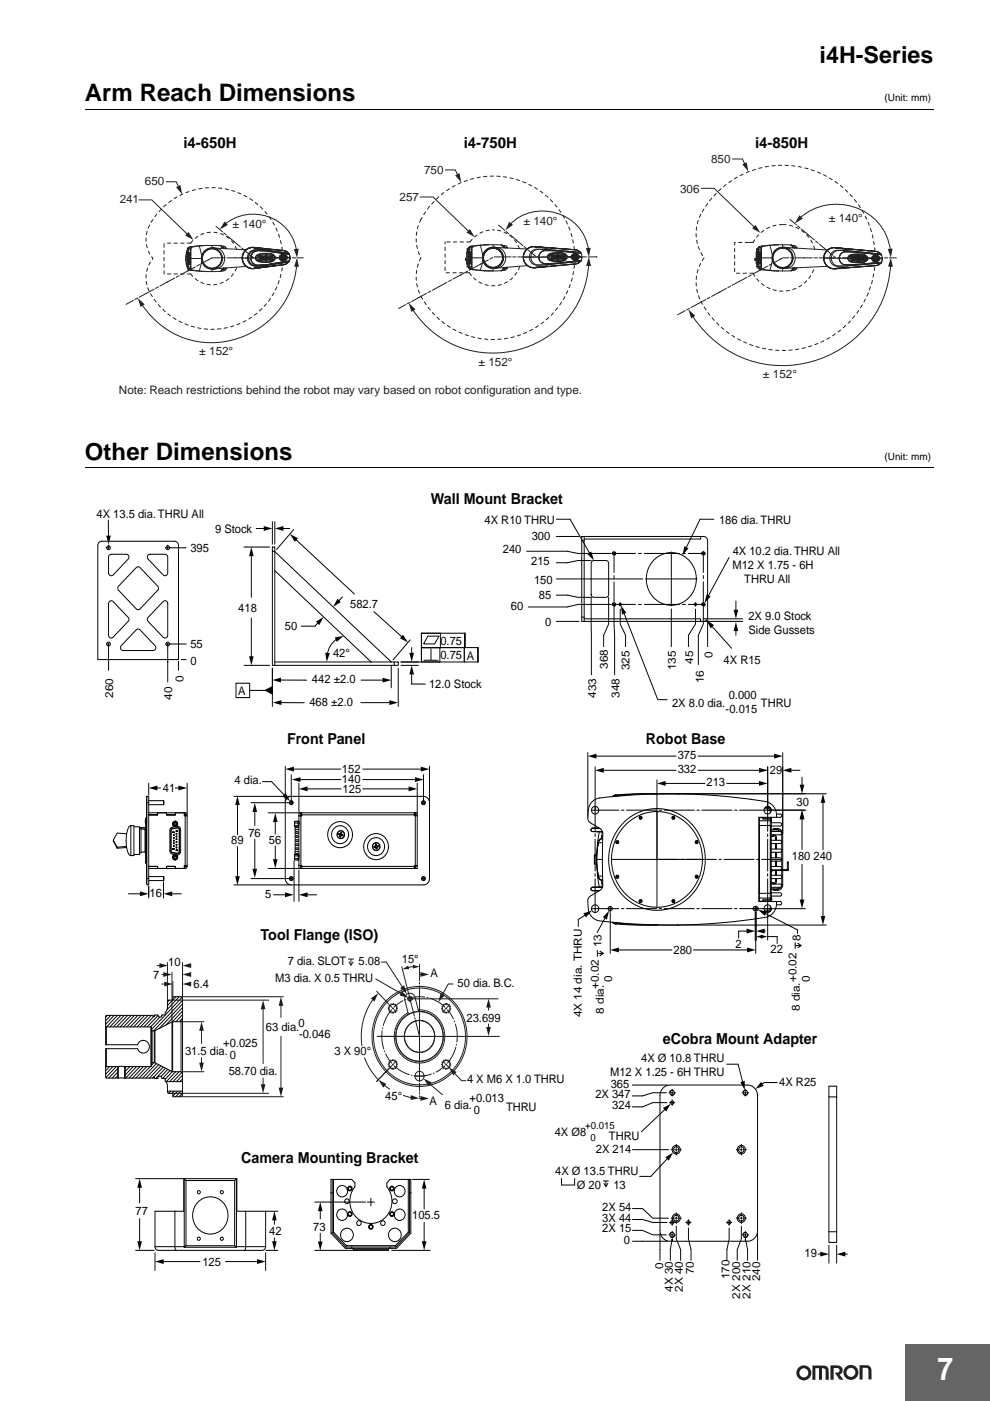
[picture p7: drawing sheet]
<svg xmlns="http://www.w3.org/2000/svg" width="210mm" height="297mm" viewBox="0 0 210 297" stroke-linecap="round" stroke-linejoin="round" font-family="sans-serif">
<defs><g id="words">
<text font-size="6.7" fill="#fff" x="198.8" y="292.5">7</text>
<g font-size="5.1">
<text x="18" y="21.4">Arm Reach Dimensions</text>
<text x="18" y="97.5">Other Dimensions</text>
</g>
<text font-size="4.9" x="173.8" y="13.3">i4H-Series</text>
<g font-size="3.2" fill="#050504">
<text x="38.9" y="31.3">i4-650H</text>
<text x="98.4" y="31.3">i4-750H</text>
<text x="160.1" y="31.4">i4-850H</text>
</g>
<g font-size="3.2" fill="#040503">
<text x="91.4" y="106.8">Wall Mount Bracket</text>
<text x="60.9" y="157.7">Front Panel</text>
<text x="137" y="157.7">Robot Base</text>
<text x="55.3" y="199.2">Tool Flange (ISO)</text>
<text x="140.6" y="221.4">eCobra Mount Adapter</text>
<text x="51.2" y="246.5">Camera Mounting Bracket</text>
</g>
<g font-size="2.5" fill="#231f20">
<text x="150.8" y="34.5">850</text>
<text x="30.7" y="39.3">650</text>
<text x="89.9" y="36.8">750</text>
<text x="144.3" y="40.8">306</text>
<text x="25.4" y="43.1">241</text>
<text x="84.8" y="42.6">257</text>
<text x="111" y="47.8">± 140°</text>
<text x="175.8" y="47">± 140°</text>
<text x="49.3" y="48.4">± 140°</text>
<text x="42.2" y="75.3">± 152°</text>
<text x="101.5" y="77.5">± 152°</text>
<text x="25.2" y="83.6">Note: Reach restrictions behind the robot may vary based on robot configuration and type.</text>
<text x="161.8" y="80.1">± 152°</text>
</g>
<g font-size="2.5" fill="#040503">
<text x="20.5" y="109.9">4X 13.5 dia. THRU All</text>
<text x="45.6" y="112.9">9 Stock</text>
<text x="102.8" y="111.1">4X R10 THRU</text>
<text x="152.5" y="111.1">186 dia. THRU</text>
<text x="40.4" y="117">395</text>
<text x="106.7" y="117.3">240</text>
<text x="112.7" y="119.9">215</text>
<text x="112.8" y="114.5">300</text>
<text x="155.4" y="117.6">4X 10.2 dia. THRU All</text>
<text x="113.3" y="123.8">150</text>
<text x="155.4" y="120.7">M12 X 1.75 - 6H</text>
<text x="157.9" y="123.7">THRU All</text>
<text x="50.5" y="129.7">418</text>
<text x="74.3" y="128.9">582.7</text>
<text x="108.4" y="129.3">60</text>
<text x="114.3" y="127">85</text>
<text x="158.7" y="131.5">2X 9.0 Stock</text>
<text x="40.4" y="137.3">55</text>
<text x="60.4" y="133.5">50</text>
<text x="93.4" y="136.8">0.75</text>
<text x="115.7" y="132.8">0</text>
<text x="158.7" y="134.5">Side Gussets</text>
<text x="40.4" y="141">0</text>
<text x="70.6" y="139.2">42°</text>
<text x="93.4" y="139.7">0.75</text>
<text x="99" y="139.9">A</text>
<text x="153.5" y="140.8">4X R15</text>
<text x="50.5" y="147.3">A</text>
<text x="65.6" y="149.7">468 ±2.0</text>
<text x="66.2" y="144.9">442 ±2.0</text>
<text x="91" y="145.9">12.0 Stock</text>
<text x="142.6" y="149.9">2X 8.0 dia.</text>
<text x="154.6" y="148.1">0.000</text>
<text x="161.4" y="149.9">THRU</text>
<text x="153.9" y="151.1">-0.015</text>
<text x="143.7" y="160.9">375</text>
<text x="34.6" y="167.9">41</text>
<text x="49.8" y="166.2">4 dia.</text>
<text x="72.5" y="163.8">152</text>
<text x="72.5" y="166">140</text>
<text x="143.7" y="163.9">332</text>
<text x="149.9" y="166.7">213</text>
<text x="163.3" y="164.1">29</text>
<text x="72.7" y="168.1">125</text>
<text x="168.9" y="170.9">30</text>
<text x="49" y="179">89</text>
<text x="52.7" y="177.5">76</text>
<text x="57" y="178.9">56</text>
<text x="168" y="182.4">180</text>
<text x="172.6" y="182.4">240</text>
<text x="31.7" y="190.3">16</text>
<text x="56.2" y="190.4">5</text>
<text x="142.8" y="202.2">280</text>
<text x="156" y="201">2</text>
<text x="163.4" y="202.1">22</text>
<text x="32.5" y="207.5">7</text>
<text x="35.7" y="204.9">10</text>
<text x="41.1" y="209.4">6.4</text>
<text x="58.4" y="208.2">M3 dia. X 0.5 THRU</text>
<text x="61" y="204.7">7 dia. SLOT</text>
<text x="76.1" y="204.7">5.08</text>
<text x="85.2" y="204.3">15°</text>
<text x="91.3" y="207.2">A</text>
<text x="97" y="209.3">50 dia. B.C.</text>
<text x="47.3" y="222">+0.025</text>
<text x="56.4" y="218.5">63 dia.</text>
<text x="63.3" y="217.8">0</text>
<text x="63.4" y="220">-0.046</text>
<text x="99" y="216.6">23.699</text>
<text x="39.2" y="223.7">31.5 dia.</text>
<text x="48.5" y="227.8">58.70 dia.</text>
<text x="48.7" y="224.6">0</text>
<text x="70.9" y="223.8">3 X 90°</text>
<text x="136" y="225.2">4X Ø 10.8 THRU</text>
<text x="81.7" y="233.2">45°</text>
<text x="99.1" y="229.6">4 X M6 X 1.0 THRU</text>
<text x="99.6" y="233.7">+0.013</text>
<text x="126.3" y="232.9">2X 347</text>
<text x="129.4" y="228.2">M12 X 1.25 - 6H THRU</text>
<text x="129.5" y="230.7">365</text>
<text x="165.3" y="230.2">4X R25</text>
<text x="91.1" y="234.2">A</text>
<text x="94.3" y="235.1">6 dia.</text>
<text x="100.5" y="236.1">0</text>
<text x="107.3" y="235.5">THRU</text>
<text x="129.9" y="235.2">324</text>
<text x="117.7" y="240.8">4X Ø8</text>
<text x="126.4" y="244.4">2X 214</text>
<text x="129.1" y="241.6">THRU</text>
<text x="117.7" y="249">4X Ø 13.5 THRU</text>
<text x="28.8" y="257.7">77</text>
<text x="122.3" y="252">Ø 20</text>
<text x="127.8" y="256.9">2X 54</text>
<text x="130.1" y="252">13</text>
<text x="57.1" y="261.9">42</text>
<text x="66.5" y="260.9">73</text>
<text x="87.4" y="258.6">105.5</text>
<text x="127.8" y="261.2">2X 15</text>
<text x="127.8" y="259.1">3X 44</text>
<text x="132.3" y="263.8">0</text>
<text x="42.9" y="268.4">125</text>
<text x="170.6" y="266.6">19</text>
</g>
<g font-size="2.4" fill="#040503">
<text x="128.9" y="141.8" transform="rotate(-90 128.9 141.8)">368</text>
<text x="133.5" y="142.1" transform="rotate(-90 133.5 142.1)">325</text>
<text x="143.3" y="142.1" transform="rotate(-90 143.3 142.1)">135</text>
<text x="147" y="140.7" transform="rotate(-90 147 140.7)">45</text>
<text x="151.1" y="139.4" transform="rotate(-90 151.1 139.4)">0</text>
<text x="24" y="147.9" transform="rotate(-90 24 147.9)">260</text>
<text x="36.5" y="148.4" transform="rotate(-90 36.5 148.4)">40</text>
<text x="38.9" y="144.7" transform="rotate(-90 38.9 144.7)">0</text>
<text x="126.5" y="148" transform="rotate(-90 126.5 148)">433</text>
<text x="131.4" y="148" transform="rotate(-90 131.4 148)">348</text>
<text x="149.3" y="144.9" transform="rotate(-90 149.3 144.9)">16</text>
<text x="127.6" y="200.9" transform="rotate(-90 127.6 200.9)">13</text>
<text x="169.8" y="199.5" transform="rotate(-90 169.8 199.5)">8</text>
<text x="127" y="209.7" transform="rotate(-90 127 209.7)">+0.02</text>
<text x="129.8" y="208.3" transform="rotate(-90 129.8 208.3)">0</text>
<text x="168.9" y="208.2" transform="rotate(-90 168.9 208.2)">+0.02</text>
<text x="171.8" y="208.2" transform="rotate(-90 171.8 208.2)">0</text>
<text x="123.4" y="215.7" transform="rotate(-90 123.4 215.7)">4X 14 dia. THRU</text>
<text x="128" y="214.9" transform="rotate(-90 128 214.9)">8 dia.</text>
<text x="169.7" y="214.4" transform="rotate(-90 169.7 214.4)">8 dia.</text>
<text x="140.6" y="269.1" transform="rotate(-90 140.6 269.1)">0</text>
<text x="142.7" y="273.9" transform="rotate(-90 142.7 273.9)">4X 30</text>
<text x="144.8" y="273.9" transform="rotate(-90 144.8 273.9)">2X 40</text>
<text x="147.2" y="270.2" transform="rotate(-90 147.2 270.2)">70</text>
<text x="154.8" y="271.3" transform="rotate(-90 154.8 271.3)">170</text>
<text x="157" y="275.3" transform="rotate(-90 157 275.3)">2X 200</text>
<text x="159.2" y="275.3" transform="rotate(-90 159.2 275.3)">2X 210</text>
<text x="161.2" y="271.6" transform="rotate(-90 161.2 271.6)">240</text>
</g>
<g font-size="2.1">
<text x="187.6" y="21.4">(Unit: mm)</text>
<text x="187.6" y="97.5">(Unit: mm)</text>
</g>
<g font-size="2.1" fill="#040503">
<text x="124.1" y="239.4">+0.015</text>
<text x="125.2" y="241.9">0</text>
</g>
</g></defs>
<path d="M192 285h17.9v12h-17.9z" fill="#656565"/>
<path d="M192 284.9v12.1M192 285h17.9" fill="none" stroke="#656565" stroke-width=".21"/>
<g fill="#231f20">
<path d="M172.3 289.5h2a1.12 1.12 0 0 1 1.5 1.3v1.7h-.7v-.8a1.85 1.85 0 0 0-.2-1.5l-.6-.1v2.4h-.6v-2.4h-.8v2.5h-.6z"/>
<path d="M176.1 289.5h1a1.15 1.15 0 0 1 1.3 .3 1.15 1.15 0 0 1 .2 1.3l-.5 .3 .8 1.1h-.8l-1-1.5a.62 .62 0 0 0 .7 0 .62 .62 0 0 0 .1-.8l-1.1-.2v2.5h-.7z"/>
<path d="M179.5 289.7l1-.3v.6a.96 .96 0 0 0-.9 1.3 .96 .96 0 0 0 1.5 .4 .96 .96 0 0 0-.3-1.6l-.3-.1v-.6a1.59 1.59 0 0 1 1.5 2.1 1.59 1.59 0 0 1-2.5 .8 1.59 1.59 0 0 1 0-2.6z"/>
<path d="M169.6 289.8l.9-.3v.6a.96 .96 0 0 0-.9 1.3 .96 .96 0 0 0 1.6 .4 .96 .96 0 0 0-.3-1.6l-.4-.1v-.6a1.59 1.59 0 0 1 1.5 2.1 1.59 1.59 0 0 1-2.4 .8 1.59 1.59 0 0 1 0-2.6z"/>
<path d="M182.3 289.4h.9a1.24 1.24 0 0 1 1.6 1.5l.1 1.6h-.7v-2a.87 .87 0 0 0-1.2-.5v2.5h-.7z"/>
</g>
<path d="M18 22.6h180v2.5h-180z" fill="#fff"/>
<path d="M18 23.1h180" fill="none" stroke="#000" stroke-width=".21"/>
<path d="M18 98.6h180v2.5h-180z" fill="#fff"/>
<path d="M18 99.1h180" fill="none" stroke="#000" stroke-width=".21"/>
<g fill="none" stroke="#231f20" stroke-width=".21">
<path d="M39.4 54.3v1M39.5 53.7h.7M39.5 56h.1M39.6 53.6h.1M39.5 53.6l-.1 1.2 .1 1.2M39.5 56l.2 .6a.74 .74 0 0 0 .7 .7M39.5 56.1h.1M39.6 53.6h.3M39.6 56.1h.3M39.6 56.2h.3M39.6 53.4h.3M39.6 53.5h.2"/>
<path d="M39.6 53.5h.1M39.6 56.1h.1M39.6 53.5l-.1 .1M39.6 53.5h-.1M39.6 56.1h.2M39.6 53.3h.3M39.6 56.4h.3M39.6 53.9v1.8M39.6 55.7l.2 .1M39.6 55.7h.1M39.6 53.9h.1M39.7 53h.2"/>
<path d="M39.7 56.6h.2M39.7 55.7l.1 .1M39.7 53.9v1.8M39.7 55.6h.3M39.7 55.5h.3M39.7 55.1h.3M39.7 54.5h.3M39.7 54.4h.3M39.7 54.1h.3M39.7 54h.3M39.7 54.9h.2M39.7 54.7h.2"/>
<path d="M39.7 52.9h.2M39.7 56.7h.2M39.8 53.8l-.2 .1M39.8 53.8l-.1 .1M39.8 55.8l.4 .1M39.8 53.8h.6M39.8 53.8h.1M39.8 55.8h.1M39.8 56.1h-.2M39.8 53.5v.1M39.8 56.1h.1M39.8 53.7v.1"/>
<path d="M39.8 55.8v.1M39.9 55.3h.1M39.9 56.9h.1M39.9 56.1h.1M39.9 56h.1M39.9 53.5h.1M39.9 53v.5M39.9 56.1v.5M39.9 52.7v.3M39.9 56.9l.5 .1v.3M39.9 56.6v.3M39.9 57h.1"/>
<path d="M39.9 53.6h.1M39.9 53.8v.2M39.9 54.1v.3M39.9 54.5v.2M39.9 54.9v.2M39.9 55.6v.2M39.9 52.7h.1M39.9 55.2h-.2M39.9 55.2h.1M39.9 55.2v.3M39.9 57h.3M39.9 54.5v.6"/>
<path d="M39.9 55.3v.2M39.9 56v.1M39.9 52.6h.3M39.9 52.6h.5M39.9 52.6v.1M39.9 57h.5M39.9 52.6v1M39.9 53.6h.3M39.9 56h.3M39.9 55v.1M39.9 55.1h.1M39.9 54.6h.1"/>
<path d="M40 55.2h-.1M40 53.8v.1M40 54.5v1.3M40 54.5v.1M40 55.1h.1M40 54.5v.6M40 55.1h.2M40.1 54.5v.6M40.1 55.2h.1M40.1 55.2v.2M40.1 54.4h.1M40.1 54.5v.1"/>
<path d="M40.1 55.4h.1M40.1 55.2h.3M40.1 54.2h.1M40.1 55.4h.3M40.1 54.4l.2 .1M40.1 55.1h.1M40.2 54.2l-.1 .3M40.2 55.2l-.1 .2M40.2 54.4h.1M40.2 55.4h.1M40.2 54.2v.3M40.2 55.2v.2"/>
<path d="M40.2 54.2l-.1 .2M40.2 54.6v.5M40.2 54.8h.1M40.2 55.1h.2M40.2 54.8v.3M40.2 54.5v.3M40.2 54.5v.1M40.2 55.1h.1M40.2 55.5h.2M40.2 54.1h.2M40.2 55.9h-.7M40.2 53.8h-.4"/>
<path d="M40.2 53.5v.7M40.2 54.5v.7M40.2 55.4v.7M40.3 54.6h-.1M40.3 55.1h.1M40.3 54.5v.6M40.3 54.5h.1M40.3 54.2v.3M40.3 55.1v.3M40.3 54.2h.1M40.3 54.4h.1M40.3 55.1l-.2 .1"/>
<path d="M40.3 54.2h-.2M40.4 53.9h-.4v.6M40.4 55.7h.1M40.4 53.8v2M40.4 52.6v1.3M40.4 54h.1M40.4 53.9v3.1M40.4 55.1h.1M40.4 55.6h.1M40.4 54.2h.1M40.4 54.5h.1M40.4 53.1h.1"/>
<path d="M40.4 53.2h.1M40.4 56.6l.1 .4M40.4 54.8h.1M40.4 52.3a.88 .88 0 0 0-.8 1l-.1 .3M40.4 53v1.8M40.4 54.8v1.8M40.4 52.6v.4M40.4 57.3l2.8 .3M40.4 52.3v.3M40.4 55.5h.1M40.4 53h-.5M40.4 52.6l-.5 .1"/>
<path d="M40.4 54.5l-.5 .1M40.4 53.9h.1M40.4 54.5h-.1M40.4 55.5h-.1M40.4 56.5h.1M40.4 57h.1M40.4 53.5h-.5M40.4 56.1h-.5M40.4 55.7h-.4M40.4 55.8h-.6M40.5 57h.1M40.5 56.6v.4"/>
<path d="M40.5 54.8v1.8M40.5 54.8h2.2M40.5 52.6v.4M40.5 52.6h.1M40.5 53v1.8M40.5 53h-.1M40.5 52.6h-.1M40.5 57l.2 .3M40.5 56.6h-.6v.4M40.5 57l.3 .2 1.4 .3M40.7 52.3l-.2 .3M42.2 52.2l-1.4 .2-.3 .2"/>
<path d="M42.2 52.2l.6 2.1M42.8 55.3l-.6 2.2 2.8 .1M43.2 57.5v.1M43.2 52.1h.1M43.2 52.1l-2.8 .2M43.2 57.6h.8M43.3 53.4a2.23 2.23 0 0 1 3.8 1 2.17 2.17 0 0 1-2.7 2.5 2.17 2.17 0 0 1-1.1-3.5zM43.7 52l-1.5 .2M43.8 56.6l.1 .1M43.9 52h-.1M44.1 52.9h-.2M44.4 52.7l-.1 .1"/>
<path d="M44.9 52.6a2.25 2.25 0 0 0-2.2 2.3 2.25 2.25 0 0 0 2.3 2.2M44.9 52.6h.3M45 52v.6M45 52l-1.8 .1M45 52l1.6 .1M45.1 52.6h.4M45.2 52.6h.1M45.3 52.6h.1M45.3 57h-.1M45.3 52.6l.6 .1M45.3 52.6l.5 .1M45.3 57h.1"/>
<path d="M45.3 52.6l.4 .1M45.5 52.6l6.7 .4M45.7 57l-.7 .1v.5M45.7 52.7a2.21 2.21 0 0 0-2.9 2.1 2.21 2.21 0 0 0 2.9 2.1M45.7 52.7l.7 .5M45.7 52.7h.1a2.15 2.15 0 0 1 1.8 1.6 2.15 2.15 0 0 1-.9 2.3l-.9 .3M45.8 56.9l-.5 .1M45.9 56.9l-.6 .1M46.4 56.4l-.6 .5M46.6 57.5l-1.6 .1M46.6 57.5h.2M46.6 52.1h.2"/>
<path d="M46.7 52.1h.1M46.7 52.1l.4 .6M46.8 57.5h-.1M46.8 52.1l.2 .1M47 57.5h-.2M47 52.2h.4M47 52.2l.3 .4M47 52.2l.3 .5M47 52.2l.2 .2M47.1 56.9l-.4 .6M47.1 57.2h.1M47.1 52.4h.1"/>
<path d="M47.2 52.6h.2M47.2 57h.1M47.2 52.6h.1M47.2 52.4l.1 .2M47.3 56.9l-.3 .6M47.3 56.9h.1M47.3 57l-.3 .4zM47.4 56.9l-2.1 .1M47.4 52.6l.1 .1M47.4 56.9v.1M47.4 57h-.2M47.4 52.6h.1"/>
<path d="M47.4 57h.1M47.4 56.9h.1M47.4 57.4l-.4 .1M47.4 52.2v.4M47.4 57v.4M47.4 52.2l.4 .1 .2 .4M47.4 52.6h-.2M47.5 57h-.3M47.5 56.9h.1M47.5 52.6h.1M47.5 57h.1M47.5 52.6v.1"/>
<path d="M47.5 56.9v.1M47.6 52.7l.1-.1 .2 .1M47.6 56.9l.1 .1 .2-.1-.2 .2zM47.6 56.9h.1M48 56.8l-.2 .5-.4 .1M51.4 54.8v.2M51.4 54.7l.1 .8 .5 .8 .6 .4 .9 .3 6.8-.9 .9-.6M51.4 54.7h.1M51.4 54.5v.2M51.4 54.4h.1M51.4 55.1v.1M51.4 54.7l.2 .8 .4 .7 .6 .5 .8 .2 6.9-.8 .7-.3"/>
<path d="M51.4 54.7l.3 1.1 .8 .8 1 .3 1.6-.1M51.4 54.2v.1M51.4 54.7l.4 1.2 .8 .8 1 .2 1.5-.2M51.4 55.3l.1 .1M51.5 54l-.1 .1M51.5 55.5l.1 .2M51.5 53.9v.1M51.6 53.7v.1M51.6 55.8h.1M51.7 53.6h-.1M51.7 55.9h.1M51.7 56h.1"/>
<path d="M51.8 56.1l.1 .1M51.9 53.2h.1M52 53.1h.1M52.1 56.4l.1 .1-4.8 .4M52.2 52.9h.1M52.2 56.5h.1M52.4 56.6h.1M52.5 52.8h-.1M52.5 54.7h.2a1.84 1.84 0 0 0 2.5 1.7l5.1-.8M52.5 54.7a2.06 2.06 0 0 0 2.7 1.7l5.2-.7M52.5 54.7h-1.1M52.5 56.7h.1"/>
<path d="M52.6 52.7h-.1M52.6 56.7l.1 .1M52.7 54.7l.5 1.1 .4 .4 .6 .2 2-.1 4.1-.7M52.8 56.8h.1M52.8 56.8l.1 .1M52.9 52.6h-.1M53 52.5h.1M53.1 56.9h.1M53.2 54.7l.4 1 .9 .5 2.1-.1 4.7-.8-.1 .2-.4 .1M53.2 54.7h-.5M53.2 54.7h.1M53.2 54.7l.3 .9"/>
<path d="M53.2 54.5v.1M53.2 55l.2 .4M53.3 57h.1M53.3 54l-.1 .4M53.4 57h.1M53.5 53.7l-.1 .2M53.5 52.4l-.3 .1M53.5 55.7h.1M53.6 55.7v.1M53.6 55.7l.2 .2M53.6 52.4h.1M53.7 53.6l-.1 .1"/>
<path d="M53.7 53.5l-.4 .6-.1 .6M53.7 55.9h.1M53.7 53.5h.1M53.7 57h.1M53.8 55.9l.5 .3M53.9 52.6h.2M53.9 52.6h.3M53.9 53.4l-.2 .1M53.9 53.4h-.1M53.9 53.4h.1M53.9 56.8h.1M54 53.3l-.1 .1"/>
<path d="M54 57h-.1M54 52.5h.1M54 56.8h.2M54.1 52.6h.1M54.1 53.3h-.1M54.2 56.8h.1M54.2 52.5h.1M54.2 52.6h.1M54.2 56.8h-.3l.3 .1M54.2 56.8h-.2M54.2 54.7l.1 .4 .3 .3 1.4 .2 1.6-.1 .5-.2 .2-.4M54.2 54.7h-1"/>
<path d="M54.2 56.8h.2M54.2 54.7h.1M54.2 54.7l.2 .5M54.2 56.9h-.1M54.2 56.2h.3M54.3 56.9h.1M54.3 56.8h-.1M54.3 52.6h.5zM54.3 52.6h.6M54.4 53.2h-.1M54.4 54.2l-.2 .5M54.4 54.2l.8-.3 1.7-.1 .9 .1 .4 .5"/>
<path d="M54.4 54.2h.1M54.4 52.5h.1M54.4 54.2l.4 .1M54.4 54.2a2.48 2.48 0 0 1 1.8-.4l1.4 .1 .6 .5M54.4 55.2h.1M54.4 56.8h.1M54.4 56.9h.1M54.4 56.8h-.5M54.4 56.8l-.2 .1M54.4 52.6h.1M54.4 52.6h.3M54.5 52.6h.1"/>
<path d="M54.5 56.8l.6-.1zM54.5 56.7v.1M54.6 52.6h.1M54.6 52.6h-.1M54.6 52.6v.1M54.6 56.7h.1M54.6 52.5h.1M54.6 53.2l-.6 .1M54.7 54.7l.1 .4-.4 .1M54.8 56.9h-.1M54.8 54.3l-.1 .4h-.5M54.8 55.1l.3 .2h1.2"/>
<path d="M54.9 52.5v.1M54.9 52.6h.1M54.9 52.6v.1M54.9 56.8h-.1M54.9 56.7h.1M54.9 56.7h.2M54.9 56.7h-.4M54.9 52.7h.2M54.9 52.7h.4M55 53.2h.1M55 54.2v.1M55 55.2h.1"/>
<path d="M55 55.2l.1-.1 .1 .1M55 52.6l-.1 .1M55 55.2h.2M55 55.1l.2 .1h-.2M55 55.1h.1M55 56.8h-.1M55 52.7h.1M55 52.6l.2 .1M55 52.6l-1.5-.1-1 .3-.8 .8-.3 1.1M55 52.6l5.3 .6 .8 .5M55.1 52.6l-1.6-.1-1 .3-.8 .8-.3 1.1M55.1 52.6h-.1"/>
<path d="M55.1 52.6l.5 .1M55.1 52.7h.1M55.1 54.7h.1M55.1 56.2h-.1M55.1 54.7l.2 .3M55.1 52.6h.1M55.1 56.7v.1M55.1 56.8h-.1M55.1 53.2h.6h-.3M55.2 52.7h.1M55.2 53.2h.1M55.2 54.1l-.2 .2"/>
<path d="M55.2 54.1l-.2 .1M55.2 54.1h.1M55.2 54.1l-.1 .2-.1-.1M55.2 55.2h.1M55.2 56.8h.1M55.2 56.7h.1M55.2 56.7h-.1M55.3 54.9h.1M55.3 54.7h.1M55.3 54.7l.1 .2M55.3 54.7v.2M55.3 52.6h.1"/>
<path d="M55.3 54.6v.1M55.3 54.3l-.2 .4M55.3 54.6h.1M55.3 54.8h.1M55.3 52.7h-.1M55.3 52.7h.1M55.3 54.7l.2 .2M55.3 54.5h.1M55.3 54.7v.1M55.3 54.4v.1M55.3 56.2h-.8M55.3 54.8l.1 .1"/>
<path d="M55.3 54.5v.1M55.4 54.9h.1M55.4 54.8h.1M55.4 54.7v.1M55.4 54.7h.1M55.4 54.6h.1M55.4 56.7h-.3M55.4 56.7h.1M55.4 54.8l.2 .1M55.4 56.7h-.1M55.4 54.6v.1M55.4 54.5h-.1"/>
<path d="M55.4 56.7h-.2M55.4 52.7h.2M55.4 52.7h.1M55.4 54.3h2l.3 .3M55.4 54.3h-.1M55.4 54.3h2.1l.3 .4M55.4 52.7l.5 .1M55.4 54.5l-.1 .2M55.4 54.5h.1M55.4 54.5v.4M55.4 56.7h-.1h.3M55.5 54.9h.1"/>
<path d="M55.5 54.4h.1M55.5 54.4l-.2 .3M55.5 54.4l-.1 .1M55.5 56.7h.1M55.5 52.7h.1M55.5 52.7h-.1M55.5 52.6h.1M55.5 54.4l-.2 .3 .2 .2M55.5 54.4l-.1 .2M55.5 56.7h-.4M55.6 56.7h-.1M55.6 56.6v.1"/>
<path d="M55.6 56.6l-.2 .1M55.6 52.7h.1M55.6 52.7l.2 .1M55.6 54.9h.1M55.6 54.4h.1M55.6 54.4h-.1M55.6 54.4l-.3 .3M55.6 56.7l.5-.1zM55.6 54.4a.26 .26 0 0 0-.2 .3 .26 .26 0 0 0 .2 .2M55.6 52.7h.2M55.6 54.4l.2 .1M55.6 56.2h-.5"/>
<path d="M55.6 52.7l4.7 .4 .9 .6M55.6 54.4a.25 .25 0 0 0-.2 .3 .25 .25 0 0 0 .2 .2M55.7 56.7l-.6 .1M55.7 56.7h-.6M55.7 54.4h.1M55.7 56.6h.1M55.8 54.9h.1M55.7 52.6h.1M55.7 56.2h.1M55.8 53.2h.5M55.8 54.5v.3M55.8 54.5a.26 .26 0 0 0-.4 .1 .26 .26 0 0 0 .2 .3"/>
<path d="M55.8 54.4h.1M55.8 54.9h-.2M55.8 54.8v.1M55.8 54.5h.1M55.8 52.7l.1 .1M55.8 52.8h.1M55.8 54.8l-.2 .1M55.8 56.6h-.1M55.8 56.6h.1M55.9 56.6h-.1M55.9 54.5h.1M55.9 54.9h.1"/>
<path d="M55.9 54.4h.1M55.9 54.7h.1M55.9 54.7v.1M55.9 54.6v.1M55.9 54.7l.1 .2M55.9 54.6h.1M55.9 56.7h.1M55.9 54.8h.1M55.9 52.8h.1M55.9 56.2h-.5M55.9 54.8l.1 .1M55.9 54.7l.2 .2"/>
<path d="M56 54.7h.1M56 54.6l-.1 .1M56 54.7v.1M56 54.6h.1M56 54.4h.1M56 54.8h.1M56 54.9h.1M56 54.5h.1M56 54.5l-.1 .1M56 54.6v.1M56 54.5v.1M56 52.7h.1"/>
<path d="M56 54.7l.2 .2M56 56.6h-.2M56 56.6h-.3M56 56.6h-.1M56 52.8h.3M56 54.8l.1 .1M56 52.8h.1M56 52.8h.5M56 54.8l.2 .1M56 54.5l-.1 .2 .1 .2M56 54.4v.1M56.1 54.5v.4"/>
<path d="M56.1 54.9h.1M56.1 54.4h-.1M56.1 54.5h-.1M56.1 54.4v.1M56.1 54.4h.1M56.1 56.6h.1M56.1 56.6h-.5M56.1 54.4l-.1 .1M56.1 52.8h.3M56.1 54.4l-.2 .3M56.1 52.7h.1M56.1 54.4l-.2 .2 .1 .3"/>
<path d="M56.2 54.4h.1M56.2 54.9h.1M56.2 54.4l-.3 .3 .3 .2M56.2 54.4l-.2 .3M56.2 54.4h-.1M56.2 54.4a.27 .27 0 0 0-.2 .3 .27 .27 0 0 0 .2 .2M56.2 54.4a.26 .26 0 0 0-.1 .3 .26 .26 0 0 0 .1 .2M56.2 54.4l.3 .1M56.3 52.8h.1M56.3 52.8h-.2h.2M56.3 52.8h.2h-.2M56.3 56.5h.1"/>
<path d="M56.3 56.5l-.2 .1M56.3 56.7h-.1M56.3 54.4l.1 .1M56.3 54.4h-.1a.26 .26 0 0 0-.2 .3 .26 .26 0 0 0 .3 .2M56.3 54.1h.1M56.3 52.7h.1M56.3 54h.1M56.3 54l-1.2 .1-.3 .2M56.3 54v.1M56.3 56.1h.1M56.3 55.3l.1-.2 .1 .2M56.3 55.3h.1"/>
<path d="M56.3 54h.2M56.3 55.3h.2M56.4 54.4h.1M56.4 56.5h.1M56.4 56.5h-.1M56.4 54.9h.1M56.4 54.9h-.1M56.4 54.8l-.1 .1M56.5 54.5h.1M56.5 54.8h.1M56.5 54.5v.1M56.5 54.5a.23 .23 0 0 0-.4 0 .23 .23 0 0 0 0 .3 .23 .23 0 0 0 .4 0"/>
<path d="M56.5 54.5v.2M56.5 54.8l-.2 .1M56.5 56.6h-.1M56.5 54h-.2M56.5 54v.2l-.2-.1M56.5 54h.1M56.5 52.8h.1M56.5 54.7l.1 .2M56.5 54.6v.1M56.5 54l1.3 .1 .1 .5M56.5 54l-.1 .2-.1-.2M56.5 54.7v.1"/>
<path d="M56.5 55.3h.1M56.5 53.3h.2M56.5 56.5h-.1M56.6 56.5h.1M56.6 56.5l-.5 .1 .2-.1M56.6 56.5h-.2M56.6 52.7h.1M56.6 54.5h.1M56.6 54.9h.1M56.6 54.5l-.1 .1M56.6 54.5h.3M56.6 56.6h.1"/>
<path d="M56.6 54.7l.2 .1M56.7 54.6h.1M56.7 54.6v.1M56.7 54.7h.1M56.7 56.1l-.9 .1M56.7 54.8h.1M56.7 54.5h.1M56.7 54.7v.1M56.7 54.5l-.1 .2 .1 .1M56.7 54.5l-.2 .1 .2 .2M56.7 56.5l-1 .2M56.7 56.6h.1"/>
<path d="M56.7 54.5l.1 .1M56.7 54.5v.1M56.7 54.5l.2 .2M56.7 56.5h.1M56.8 54.5l-.2 .2M56.8 54.8h.1M56.8 54.5h.1M56.8 54.6h-.1M56.8 54.6h.1M56.8 52.8h.1M56.8 54.6l-.1 .1M56.8 54.5a.19 .19 0 0 0-.2 0 .19 .19 0 0 0 0 .3 .19 .19 0 0 0 .3 0l-.3 .1"/>
<path d="M56.8 56.6h.1M56.9 54.5v.1M56.9 53.3h-.2h.2M56.9 54.7l-.1 .1M56.9 54.6l-.1 .2M56.9 54.6v.1M56.9 54.7h.1M57 53.3l.7 .1h-.2M57.1 54.8v.1M57.1 54.9h.1M57.1 54.8v.2M57.1 54.8h.1"/>
<path d="M57.1 54.7l-.2 .2 .2 .1M57.1 54.7v.1M57.1 54.7l-.1 .2 .2 .1M57.1 54.7h.1M57.2 54.7v.1M57.2 56.5h-.1M57.2 54.8h.1M57.2 54.8h.2M57.2 55h.1M57.2 54.6h.1M57.2 54.6v.1M57.2 54.9h.1"/>
<path d="M57.2 54.7h.1M57.2 54.9v.1M57.2 54.5v.2M57.2 54.8v.1M57.2 54.5l-.2 .1 .1 .1M57.3 54.5l-.2 .2h.2M57.3 54.5h-.1M57.3 54.5v.2M57.3 54.5h.1M57.3 54.6v.1M57.3 54.5v.1M57.3 54.7h.1"/>
<path d="M57.3 54.5l.3 .1M57.3 54.7h.2M57.3 54.9h.1M57.3 54.6h.1M57.4 54.8l-.1 .1M57.4 54.6h.1M57.4 54.6l-.1 .1M57.4 54.9h.1M57.4 54.8h.1M57.4 54.8v.1M57.4 56.5h.1M57.4 53.4h.1"/>
<path d="M57.4 55h.2M57.4 55h-2.1M57.4 56h-.3M57.4 55h.1M57.4 54.9l.1 .1M57.4 54.8l.2 .1zM57.5 54.6v.1M57.5 54.8l.1 .1M57.5 54.7h.1M57.5 54.7l-.1 .1M57.5 54.5v.2M57.5 54.5h.1"/>
<path d="M57.5 55h.1M57.5 56.5h.1M57.5 54.7l.1 .1M57.5 54.7h.2M57.5 54.6l.2 .1-.1-.1M57.5 54.6h.1M57.6 54.7h.1M57.6 54.7l-.2 .1M57.6 54.5h-.1M57.6 54.6l.1 .1M57.6 54.5h.1M57.6 54.5v.1"/>
<path d="M57.6 55h-.2M57.6 54.9l-.1 .1M57.6 54.9v.1M57.6 54.9h.1M57.6 54.8v.1M57.6 56.5h.1M57.6 54.5l.1 .1M57.7 54.3l.2-.1-.1 .2-.1-.1M57.7 54.2v.2M57.7 54.2h.1M57.7 54.2h.1v.1M57.7 55.1h.1"/>
<path d="M57.7 54.2v.1M57.7 54.3h.1M57.7 55h.2l-.1 .1zM57.7 54.7h.1M57.7 54.7h-.1M57.7 54.6h.1M57.7 54.6v.1M57.7 53.4h.1M57.7 55.9h.1M57.7 54.7l-.3 .3M57.8 54.7l-.2 .3M57.8 56.5h-.1"/>
<path d="M57.8 54.3l-.1 .1M57.8 54.3h.1M57.8 55l.1 .1h-.2M57.8 55l-.1 .1M57.9 55h.1M57.9 55l-.1 .2-1.5 .1M57.9 56.4h-.1M57.9 54.6v.4M58 53.4h.1M58 56.4h-.1M58 55.9h.1M58.1 56.4h-.1"/>
<path d="M58.1 53.5h.1M58.1 55.8l-.6 .1M58.2 53.5l1.5 .2M58.2 53.5h.1M58.2 55l-.5 .4-1 .2-1.6-.1-.7-.3M58.2 55.8h-.1M58.2 54.9v.1M58.2 54.4l.1 .2M58.2 54.9h.1M58.2 54.9l-.4 .4-.9 .2h-1.6l-.9-.3M58.3 52.9h.1M58.3 54.5h.1"/>
<path d="M58.3 54.6h.1M58.3 54.7l-.1 .2M58.3 54.7h.1M58.3 54.6l-.1 .3M58.3 54.6h-.4M58.3 54.4l-.3-.4-.4-.2h-1.9l-1.2 .3-.3 .6M58.3 54.4h-.1M58.3 54.4v.5M58.3 54.4h.1M58.3 54.4l.9 .2M58.4 53.5h.2M58.4 56.4h-.1"/>
<path d="M58.7 55.7l-.6 .1M58.8 53h.1M58.9 56.3h-.1M59 53h.1M59.1 53.6h.1M59.2 55.7h-.5M59.2 54.6l.2 .4M59.2 54.6l-.9 .3M59.2 54.6h.1M59.3 53.6h.1M59.3 54.6h-.1M59.3 54.6l.1 .4"/>
<path d="M59.3 54.6h.1M59.3 54.7l.1 .1M59.3 56.2v.1M59.3 54.5h.1M59.4 54.2v.1M59.4 54.8v.1M59.4 55l.4 .3M59.4 54.9h.1M59.4 54.9v.1M59.4 55.6h.1M59.4 54.3v.1M59.4 54.3l-.1 .3"/>
<path d="M59.4 55h.1M59.5 54.7h.1M59.5 54.6h-.1M59.5 54.6h.1M59.5 54.5h.1M59.5 54.8h.1M59.5 54.4v.1M59.5 54.4h.1M59.5 54.9h.1M59.5 53.6l.2 .1M59.6 54.3l-.1 .1M59.6 55h.1"/>
<path d="M59.6 54.2h.1M59.6 53.1h.1M59.6 55.6h.1M59.7 54.3l.3-.1 .3 .1 .2 .3-.2 .3-.6 .1 .5-.3v-.2l-.2-.2-.3 .2 .1 .3-.2 .1-.1-.3zM59.7 55.1h.1M59.7 53.7h.1M59.7 56.2h-.1M59.7 55a.52 .52 0 0 1 0-.9 .52 .52 0 0 1 .8 .5 .52 .52 0 0 1-.7 .5l-.1-.1M59.7 55h.1M59.7 54.1v.1M59.8 55.1h.1M59.8 54.9h.1"/>
<path d="M59.8 54l-.4 .3M59.8 53.1h.1M59.8 53.7h.1M59.8 54.1h.1M59.8 55.3h.4M59.8 55.3h.1M59.9 54.8h.1M59.9 54.8h-.1M59.9 55.1h.1M59.9 54.8l-.1 .1M59.9 55.1v.1M59.9 53.7h.3"/>
<path d="M59.9 53.1h.1M59.9 55.5l-.2 .1M60.1 54.8h-.2M60.1 54.8h.1M60.1 55.2h-.1M60.1 53.1h.1M60.1 54.1h.1M60.1 54.4l-.3 .1 .1 .3M60.1 54.4h.1M60.1 54.4l.1 .4h-.3M60.1 54.5h.1M60.2 54.1h.1"/>
<path d="M60.1 55.1h.1M60.2 54.4h-.1M60.2 54.7l-.1 .1M60.2 53.7l.5 .1M60.2 54.5h.1M60.2 56.1l-.1 .1M60.2 53.9l-.4 .1a.65 .65 0 0 1 .8 .6 .65 .65 0 0 1-.8 .7M60.2 54.7h.1M60.2 54.5v.1M60.2 55.5h-.1M60.2 55.3h.1M60.2 55.1h.1"/>
<path d="M60.2 54.1l.1 .1M60.2 53.6l-4.1-.5-2-.1-.6 .2-.5 .5-.3 .5v.5M60.2 53.6h.1M60.2 53.6h.6M60.2 53.6l-4.2-.5-1.9-.1-.5 .2-.5 .4-.4 1.1M60.3 53.1h.1M60.3 56.1h.1M60.3 55.1h.1M60.3 54.2h.1M60.3 53.8h.1M60.3 53.1l.1 .1M60.4 53.6l-4.6-.6-1.6-.1-.6 .2a1.64 1.64 0 0 0-1.1 1.6"/>
<path d="M60.4 53.6h.3M60.4 55h.1M60.4 54.3h.1M60.4 55.7h-.2M60.4 54.9h.1M60.4 54.3l.1 .1M60.5 54.9h-.1M60.5 54.4h.1M60.5 54.9h.1M60.5 55.5h-.3M60.5 53.8h.1M60.5 54.5h.1"/>
<path d="M60.5 54.7v.1M60.5 53.2l.2 .1M60.5 54.6h.1M60.5 54.7h.1M60.5 53.8h.3M60.6 53.6h.2M60.7 53.6l.4 .1M60.7 55.9l-3.9 .6M60.7 53.8l.5 .1M60.8 53.6l.4 .1M60.8 55.6h-.5M60.8 55.6l-.4 .1"/>
<path d="M60.9 53.8h.1M60.9 55.4l-2 .3M60.9 55.8v.1M61 53.8h.1M61 54.6l-.2 .4-.6 .3M61 54.6l-.4-.4-.4-.3a.71 .71 0 0 1 .5 .7 .71 .71 0 0 1-.5 .7M61 54.6l-.3 .5-.5 .2M61 54.6h.1M61 55.8h.1M61.1 53.8l.1 .1M61.1 55.6v.1M61.1 53.6l.1 .1"/>
<path d="M61.1 53.7h.1M61.2 53.7h.1M61.2 53.7l.1 .2M61.2 53.7l-.3-.3-.6-.3-6.9-.6-.8 .2-.6 .5-.5 .7-.1 .8M61.2 55.5l-.5 .1M61.2 55.5l-.4 .4M61.2 54.6h-.2M61.2 54.6h-.2l-.4-.6-.6-.1-.5 .2-.3 .5M61.2 55.5h.1M61.2 55.5l-.9 .6-4.6 .6M61.2 55.4h-.5M61.2 55.4h-.2"/>
<path d="M61.2 55.5l-.2 .3M61.2 53.7l-.4-.4-.6-.2-6.8-.7-.8 .3-.6 .5-.5 .7-.1 .8M61.2 53.7l.3 .9M61.2 55.4h.1M61.2 53.9h.1M61.3 53.9h.1M61.3 53.9l-4.7-.6-2.1-.1-.9 .4-.3 .5-.1 .6M61.3 55.3l-.1 .1M61.3 55.3h.1M61.3 55.4l-.1 .1M61.3 55.4h.1M61.3 55.3l-.1 .2"/>
<path d="M61.4 53.9v.1M61.4 55.3h.1M61.4 54h.1M61.4 55.2h.1M61.4 54.1h.1M61.4 55.1h.1M61.5 55l-.1 .1M61.5 54.2h.1M61.5 55h.1M61.5 54.3h.1M61.5 54.9h.1M61.5 54.4h.1"/>
<path d="M61.5 54.8h.1M61.5 54.7h.1M61.5 54.6l-.1 .1-.2-.1M61.5 54.6v.1M61.5 54.6l-.1-.1-.2 .1M61.5 54.7l-.2 .6M62.9 56.2a18 18 0 0 1-28.4 13.1l-1.6-1.4-1.5-1.6-1.3-1.8M98.7 55.1l.1-.3v.3M98.7 55.1h.3M98.7 54.8h.1M98.8 55.1h-.1M99 53.6v2.1"/>
<path d="M99 55.7l.2 .3M99 55.7h.1M99 53.6h.1M99 55.7l.2 .2M99.2 53.4l-.2 .2M99.2 53.4h.2M99.2 53.4h.1M99.2 55.9v.1M99.2 55.9h.2M99.3 55.6l.1 .1M99.3 53.7h.1M99.3 55.6h.1"/>
<path d="M99.3 53.7v1.9M99.3 56.6a.68 .68 0 0 0 .8 .6M99.3 55.1l.3 .1M99.3 54.7h.2M99.3 54.6h.2M99.3 55h.3M99.3 55.5h.3M99.3 55.3h.3M99.3 54.4h.3M99.3 54.2h.3M99.3 54h.3M99.3 53.9h.3"/>
<path d="M99.4 53.7h-.1M99.4 53.7h.1M99.4 55.7h.5M99.4 53.6v.1M99.4 55.7h.1M99.4 53.6l-.1 .1M99.4 53.6v.1h.5M99.4 55.9l-.2 .1M99.4 53.4h.1M99.4 55.9h.1M99.5 53.4h.1M99.5 55.9h.1"/>
<path d="M99.5 52.9v.5M99.5 55.9v.6M99.5 53.4l-.4 .1 .8 .1M99.5 52.7l-.5 .1 .5 .1M99.5 53.1l-.5 .1 .5 .1M99.5 56.1h-.5l.5 .1M99.5 56.4l-.5 .1 .5 .1M99.5 53.4v.1M99.5 52.5v.4M99.5 56.8h.1M99.5 56.5v.3M99.5 53.7v.2"/>
<path d="M99.5 54v.2M99.5 54.4v.2M99.5 54.7v.3M99.5 55.5v.1M99.5 56.7v.1M99.5 52.5v.1M99.5 55v.1M99.5 55.1h.1M99.5 55h.1M99.5 55v.3M99.5 55.1l.1 .1M99.5 55.8h.4"/>
<path d="M99.5 55.8v.1M99.5 53.5h.4M99.5 55.9h.6M99.5 52.5h.1M99.5 52.5v1M99.5 54.4v.6M99.5 55.2v.1M99.5 52.5h.6M99.5 56.8h.6M99.5 56.9h.3zM99.5 52.5h.3zM99.5 54.9l.6 .1"/>
<path d="M99.6 54.4h-.1M99.6 54.9h.1M99.6 54.9v.7h.5M99.6 55.1h-.3M99.6 53.7v.7M99.6 55.6h.1M99.6 54.4h.1M99.6 54.4v.5M99.7 54.4v.5M99.7 55.3h.1M99.7 54.3h.1M99.7 55h.1"/>
<path d="M99.7 55v.3M99.7 54.1v.2M99.7 54.9v-.5v.5M99.7 54.1h.1M99.7 55.3h.4M99.7 54.3h.4M99.7 54.1h.3M99.8 54.9h-.1M99.8 55.1h.1M99.8 54.3h.1M99.8 55.2h.1M99.8 54.1l-.1 .2"/>
<path d="M99.8 55v.3M99.8 54.4v.2M99.8 54.9h.1M99.8 54.7h.1M99.8 54.7v.2M99.8 54.6h.1M99.8 54.4h.1M99.9 54.9h.1M99.9 54.4h.1M99.9 55.4h.2M99.9 54h.2M99.9 53.7h.2"/>
<path d="M99.9 53.4v.7M99.9 54.3v.7M99.9 55.3v.6M99.9 53.6h-.5M99.9 55.8h-.8l.4 .1M99.9 54.4v.5M99.9 55v.3M99.9 54.1v.2h.2M100 55.5h.1M100 56.3h.1M100 55.4h.1M100 53.9h.1"/>
<path d="M100 54.1h.1M100 52.9h.1M100 53.7v1.9M100 56.4h.1M100 56.5h.1M100 53.7h-.1M100 52.5l.1 4.3M100 53h.1M100.1 57.2h.3M100.1 52.2h-.2a.61 .61 0 0 0-.6 .5M100.1 55h-.4M100.1 54.4h-.5"/>
<path d="M100.1 52.2v.3M100.1 54.7v1.8M100.1 52.8v1.9M100.1 52.5v.3M100.1 56.8v.4M100.1 56.5v.3M100.1 54.7h.1M100.1 56.5h.1M100.1 56.4h.1M100.1 53.4h-.6M100.1 52.8l-.6 .1M100.1 56.5h-.6v.4"/>
<path d="M100.1 55.6h-.7v.2M100.1 56.9h.1M100.1 52.5h.1M100.1 56.8l.3 .3 1.5 .2M100.1 54.7h2.2M100.1 52.8h.1M100.1 56.9l.3 .3 2.4 .2M100.4 52.1l-.3 .1M101.9 52l.5 2.1M101.9 52l-1.5 .3-.3 .2M102.4 55.2l-.5 2.1 2.7 .1M102.8 57.4h.1"/>
<path d="M102.8 51.9h.1M102.8 57.4h1.8M102.8 51.9l-2.5 .2-.2 .4M103.6 51.9h-.8M103.7 51.9h.9M103.7 51.9l-1.8 .1M104.6 51.9h1.7M104.6 51.9v.5M104.7 52.4h.3M104.8 52.4h.1M104.8 52.4l.7 .1M104.9 52.4l.4 .2"/>
<path d="M104.9 52.4h.1M104.9 52.4a2.25 2.25 0 0 0-2.6 2.3 2.25 2.25 0 0 0 2.6 2.2M104.9 52.4l.1 .1M104.9 52.4l6.9 .4M104.9 52.4l.5 .2M104.9 56.9h.1M105.3 56.9h-.7v.5M105.3 52.6a2.21 2.21 0 0 0-2.9 2.1 2.21 2.21 0 0 0 3 2M105.3 52.6a2.14 2.14 0 0 1 1.9 1.5 2.14 2.14 0 0 1-.7 2.3l-.6 .3h-.5M105.3 52.6l.7 .4M105.4 56.7l-.5 .2M105.5 56.8l-.6 .1"/>
<path d="M106 53a2.08 2.08 0 0 1 0 3.3M106 53a2.17 2.17 0 0 0-3 .2 2.17 2.17 0 0 0 0 3 2.17 2.17 0 0 0 3 .1M106 56.3l-.6 .4M106.3 57.4h.1M106.3 51.9h.1M106.3 51.9l.4 .6M106.4 57.4h.1M106.4 57.4h-1.8M106.4 51.9h.1M106.4 51.9l.5 .6M106.6 52l.4 .1M106.6 52l.3 .5v-.2"/>
<path d="M106.6 52l.2 .3M106.7 56.7l-.3 .7M106.7 57.1h.2M106.7 52.3h.2M106.8 52.5h.3M106.8 52.5h.2M106.8 57.1l-.2 .2M106.9 57.1v-.2l-.3 .4h.4M106.9 56.7l-.5 .7M106.9 56.7h.2l-.3 .2h.2M106.9 56.7h.1M107 56.9h.1"/>
<path d="M107 56.7h.1M107 52.5h.1M107 52.5l.1 .1M107 56.7v.2M107 52.1l.4 .1 .2 .4M107 52.1v.4M107 56.9v.4M107.1 52.5l.2-.1 .2 .2M107.2 56.7l.1 .2 .2-.2-.2 .2zM107.2 56.7h.1M107.6 56.7l-.2 .5-.4 .1M111 54.6l.4 1.2 1 .8a4.7 4.7 0 0 0 2.8 0l6.9-.6 1-.6"/>
<path d="M111 54.5a2.42 2.42 0 0 0 3.3 2.2l7.7-.7 .6-.2 .5-.4M111 54.5h.1M111 54.5l.2 .9 .4 .6 .5 .5 .8 .2 8.8-.7a1.72 1.72 0 0 0 1.3-.6M111 54.5l.2 1 .5 .6a3.1 3.1 0 0 0 3.1 .5l6.8-.6a1.78 1.78 0 0 0 1.4-.6M111.8 56.3l-6.9 .6M112.6 54.5h-.2a1.52 1.52 0 0 0 1.6 1.7l8.1-.7M112.6 54.5l.2 .8 .5 .6a3.6 3.6 0 0 0 2.5 .2l6.3-.6M113.5 52.4h.2M113.5 52.3h.1M113.5 52.4h.3M113.5 52.4h.1M113.5 56.7h.5z"/>
<path d="M113.6 52.4h.1M113.6 56.7h.2M113.6 56.7h.3zM113.7 52.4h.1M113.8 56.7h.1M113.8 52.4h.1M113.9 52.4h.1M113.9 56.7h-.1M114 52.4h.1M114 52.4h.2M114 52.4h.5zM114 56.7h.1"/>
<path d="M114 56.7h-.5M114.1 52.4h.3zM114.1 52.4h.3M114.1 56.6h.6zM114.1 56.6h.1M114.2 56.6h.1M114.2 56.6h-.1M114.2 52.4h.1M114.3 54.5h-1.7M114.3 54.5a1.44 1.44 0 0 1 1.8-1.4l7.1 .5-8.3-.7a1.78 1.78 0 0 0-2.3 1.6M114.3 54.5a1.37 1.37 0 0 0 1.6 1.4l7.3-.6M114.3 54.5h.1"/>
<path d="M114.3 54.5l.4 1 .9 .4 2.6-.1 5-.5M114.3 54.5a1.44 1.44 0 0 0 1.8 1.4l7.1-.6M114.5 52.4h-.3M114.5 56.6h.1M114.5 56.6h.2M114.5 56.6h-.3M114.5 52.4h.1M114.5 52.4h.3M114.5 52.4l.2 .1M114.6 52.4h-.1M114.6 52.4h.2M114.7 56.6h.1"/>
<path d="M114.7 52.5h.1M114.7 52.4h-.1M114.7 52.4h.1M114.7 56.6h.5zM114.8 52.4v.1M114.8 52.4h.1M114.8 52.5h.1M114.8 56.6h.1M114.8 56.6h-.1M114.9 52.4h-.2M114.9 52.4v.1M114.9 52.4h.1"/>
<path d="M114.9 52.4l-.2 .1M114.9 52.5h.1M115 56.6h.2M115 56.6h-.1M115 56.5v.1M115 56.5l.2 .1M115 56.5l-.2 .1M115 52.5h.2M115 52.5l.6 .1M115 52.5h.1M115.2 52.5h.3M115.2 52.5h.1"/>
<path d="M115.2 56.6h.1M115.2 56.6l.5-.1zM115.3 56.5h.3zM115.4 56.5h.1M115.4 56.5h.3M115.4 56.5l-.2 .1M115.5 52.5h.1M115.6 52.6h.1M115.6 56.5h-.3M115.6 52.5l.3 .1M115.6 52.5l.5 .1zM115.7 52.5l.3 .1z"/>
<path d="M115.7 52.5l.3 .1M115.7 56.5h.1M115.7 56.5h.5zM115.9 56.4h.1M115.9 56.4l-.2 .1M115.9 52.5h.1M115.9 52.6h.1M116 56.4h.1M116 56.4h.2M116 56.4h-.1M116.1 54.5h-1.8M116.1 54.5h.1"/>
<path d="M116.1 54.5l.4 .6 1 .3h1.8l.5-.2 .4-.4M116.1 52.6h.1M116.1 52.6h-.2M116.1 54.5l.2 .5M116.2 56.4h.1M116.2 54.5h-.1M116.2 54.5l.1 .5M116.3 54l-.2 .5M116.3 54l.8-.3 1.6-.1 .9 .2 .5 .4M116.3 54v.1M116.3 54.1l-.1 .4M116.3 54.1l.4 .1-.1 .3"/>
<path d="M116.3 54.1l.8-.4h1.7l.8 .1 .5 .4M116.3 55h.1M116.6 54.5h-.4M116.6 54.5l.1 .3M116.7 54.8l.2 .2M116.7 54.8l-.4 .2M116.9 54h.1M116.9 54l-.2 .2M116.9 55l.1-.1 .1 .1M116.9 55h.2M116.9 55h.1M117 54.5h.1"/>
<path d="M117 54.5l.3 .4M117.1 54h.1M117.1 55h.1M117.1 54l-.1 .1-.1-.1M117.1 54h-.2M117.1 55l1.2 .1M117.2 54.5l.3 .3M117.2 54.5h.1M117.2 54.5l.2 .2M117.3 54.5l.1 .2M117.3 54.5v.1M117.3 54.5l.2 .3"/>
<path d="M117.3 54.1l-.3 .4M117.3 54.1h2.1l.3 .4M117.3 54.4v.1M117.3 54.3l-.1 .2 .1 .2M117.4 54.8h.1M117.4 54.3l-.1 .2M117.4 54.3l-.2 .2 .2 .2M117.4 54.3l-.2 .2M117.4 54.2h.1M117.4 54.2a.26 .26 0 0 0-.2 .3 .26 .26 0 0 0 .2 .3M117.5 54.8h-.1M117.5 54.2h.1"/>
<path d="M117.5 54.2l-.3 .3 .3 .3M117.5 54.2a.27 .27 0 0 0-.3 .3 .27 .27 0 0 0 .3 .3M117.5 54.4v.2M117.5 54.2l-.3 .3M117.5 54.2a.27 .27 0 0 0-.2 .3 .27 .27 0 0 0 .2 .3M117.5 54.2l-.2 .3 .2 .3M117.5 54.2l-.2 .3M117.6 54.2h-.1M117.6 54.2a.25 .25 0 0 0-.3 .3 .25 .25 0 0 0 .3 .3M117.6 54.8h-.1M117.6 54.2l.1 .1M117.7 54.3h.1"/>
<path d="M117.7 54.7l-.1 .1M117.7 54.7h.1M117.8 54.4a.26 .26 0 0 0-.5 0 .26 .26 0 0 0 .3 .4M117.8 54.6l-.2 .2M117.8 54.5l.3 .3M117.9 54.5l.2 .3M117.9 54.5h.1M117.9 54.5l.2 .2M117.9 54.5l.1 .2M117.9 54.5l.1 .1M117.9 54.5l.3 .3M118 54.4l-.1 .1"/>
<path d="M118 54.3l-.1 .2 .1 .2M118 54.7l.1 .1M118 54.3l-.1 .2M118.1 54.2h.1M118.1 54.2a.26 .26 0 0 0-.3 .3 .26 .26 0 0 0 .3 .3M118.1 54.8h.1M118.1 54.2l-.2 .3 .2 .3M118.1 54.2l-.3 .3M118.1 54.4v.2M118.1 54.2l-.2 .3M118.2 54.2a.27 .27 0 0 0-.3 .3 .27 .27 0 0 0 .3 .3M118.2 54.2l-.3 .3 .3 .3"/>
<path d="M118.2 54.2l-.3 .3M118.2 54.2h.1M118.2 54.8h.1M118.2 54.2a.25 .25 0 0 0-.2 .3 .25 .25 0 0 0 .2 .2M118.3 54.2v.1M118.3 53.9h.1M118.3 53.9l-1.2 .1M118.3 55.1h.1M118.3 55.1l.1-.2v.2M118.3 54.3h.1M118.3 54.7v.1M118.3 54.7h.1"/>
<path d="M118.4 54.4a.26 .26 0 0 0-.4 0 .26 .26 0 0 0 .2 .4M118.4 54.6l-.2 .2M118.4 53.9l-.1 .2v-.2M118.4 53.9h.1M118.4 53.9l1.2 .1M118.4 53.9h-.1M118.4 55.1h.1M118.4 54.6l.1 .1M118.4 54.6h.4l-.3 .1zM118.5 54.3h.1M118.5 54.3l-.1 .1M118.5 54.3l.3 .1h-.4"/>
<path d="M118.6 54.5l.1 .1M118.6 54.4v.1M118.6 54.5h.1M118.6 54.3h.1M118.6 54.6h.1M118.6 54.4h.1M118.6 54.3l-.1 .2 .1 .1M118.7 54.4v.2M118.7 54.4h-.1M118.7 54.5h-.1M118.7 54.4h.1M118.7 54.6h-.1"/>
<path d="M118.7 54.3h-.1M118.7 54.4l.1 .1-.1 .1M118.7 54.3h.1M118.7 54.6h.1M118.8 54.5h.1M119 54.7h.1M119 54.6l-.2 .1 .3 .1M119.1 54.6v.2M119.1 54.6h.1M119.1 54.8h.1M119.1 54.4v.1M119.2 54.6h-.1"/>
<path d="M119.2 54.3l-.2 .1v.2M119.2 54.6h-.2l.1 .2M119.2 54.7h.1M119.2 54.4h.1M119.2 54.4v.2M119.2 54.6h.1M119.2 54.3v.3M119.2 54.4v.1M119.2 54.4l-.1 .1 .1 .1M119.2 54.5l.1 .1M119.3 54.5l-.1 .1M119.3 54.7h.1"/>
<path d="M119.3 54.4v.1M119.3 54.4h-.1M119.3 54.6h-.1M119.3 54.8h-.1M119.3 54.5h.1M119.3 54.6v.2M119.3 54.6h.1M119.3 54.8h.1M119.3 54.1h.1M119.3 54.6l-.1 .1 .1 .1M119.3 54.1l.4 .4M119.3 54.1h-2"/>
<path d="M119.3 54.8h.2M119.3 54.9h-2M119.4 54.7v.1M119.4 54.6h-.1M119.4 54.8h.1M119.4 54.6l.1 .1zM119.4 54.5h.1M119.4 54.7l.1 .1M119.4 54.9h.1M119.4 54.6h.1M119.4 54.4h-.1M119.4 54.4v.2"/>
<path d="M119.4 54.4h.1M119.4 54.4h-.1l.1 .1M119.4 54.5l.1 .1M119.5 54.6h.1M119.5 54.4h-.1M119.5 54.4l.1 .1M119.5 54.4h.1M119.5 54.6h-.1M119.5 54.3v.1M119.5 54.3h.1M119.5 54.3l.1 .1M119.5 54.8h.1"/>
<path d="M119.5 54.8h-.1M119.5 54.7v.1M119.5 54.6v.1M119.5 54.6l.1 .1M119.6 54.7h-.1M119.6 54.4h-.1M119.6 54.4h.1M119.6 54.7l-.3 .2M119.6 54h.1M119.6 54h.2v.2M119.6 54v.2h.2M119.6 54l.2 .2"/>
<path d="M119.6 55l-1.2 .1M119.6 55h.1M119.6 54.5v.1M119.6 54.5l-.1 .1M119.6 54.5h.1M119.6 54.4l.1 .1M119.6 54.4v.1M119.7 54.5h.1M119.7 54.5l-.4 .4M119.7 54.5h-.1M119.7 54.5l-.1 .2M119.8 54.2h.1"/>
<path d="M119.8 54.8v.2h-.2M119.8 54.8l-.2 .2M119.8 54.8h.1M119.8 54.2v.3M119.8 54.8h-.2v.2M119.8 54.5v.3M120.1 54.2l.1 .3M120.1 54.2l.2 .2-.1 .4M120.1 54.8l-.5 .4-.9 .1h-1.6l-.8-.3M120.1 54.8l-.5 .4-.8 .1h-1.7l-.8-.3M120.1 54.8h.1M120.2 54.5h-.4"/>
<path d="M120.2 54.5l-.1 .3M121.1 54.5h.2M121.1 54.5h.1M121.1 54.5l-.7 .1-.2 .2M121.1 54.5l.3 .5 .6 .2M121.3 54.5l.2 .5 .5 .2M121.3 52.9l-8.4-.6-.8 .2-.6 .6-.4 .7-.1 .7a2.26 2.26 0 0 1 2.5-2.2l7.1 .6a2.81 2.81 0 0 1 2.4 .6M121.4 52.9l1 .1 .6 .5M121.6 54.1l.3-.1 .3 .1 .2 .4-.2 .3-.2 .1h-.3l.5-.3-.1-.3-.2-.1-.2 .1v.4l-.1 .1-.2-.4zM121.7 54.9h.1M121.7 54.7h.1M121.7 54.9l.1 .1"/>
<path d="M121.7 54.7l-.1 .2a.49 .49 0 0 1 0-.8 .49 .49 0 0 1 .8 .2 .49 .49 0 0 1-.5 .7l-.3-.1M121.8 54.7h.1M121.8 54.9v.1M122 54.3l-.3 .1v.3M122 54.3l.1 .3h-.3M122 53.7v.1M122 53.8l-.5 .2-.2 .5M122 53.8a.71 .71 0 0 1 .6 .7 .71 .71 0 0 1-.6 .7M122 53.8l.6 .2 .2 .5M122 55.2h.1M122 53.4l1 .1a1.91 1.91 0 0 0-1.5-.6l-7.5-.5a2.32 2.32 0 0 0-3 2.1M122 53.4l-7.1-.6a2.11 2.11 0 0 0-2.4 .8l-.2 .4a.41 .41 0 0 1-.1 .5 .41 .41 0 0 1-.4 0h-.8"/>
<path d="M122 53.4l.1 .1M122 54.2h.1M122.1 54.2l-.1 .1M122.1 54.2v.4l-.3 .1M122.1 55.5h.1M122.8 54.5h.1M122.8 54.5l-.2 .4-.6 .3M122.9 54.5l-.2 .4-.7 .3M123 53.5h.1M123 53.5a1.91 1.91 0 0 0-1.5-.6l-7.5-.5a2.33 2.33 0 0 0-3 2.1M123 55.4h.1M123 55.4l-.9 .1"/>
<path d="M123.1 54.5h-.2M123.1 54.5h-.2l-.2-.5-.5-.2-.7 .1-.4 .6-.7-.2-.8-.6-1.2-.2-1.8 .3-.3 .3-.2 .4M123.1 53.5v.1M123.1 55.4h.1M123.1 53.5h.1M123.1 53.5l.1 .1M123.1 55.4h-.1M123.1 55.4l-1 .1M123.2 53.6h.1M123.2 53.6l-5.1-.4-2.6-.1a1.34 1.34 0 0 0-1.2 1.4M123.2 55.3h.1M123.2 55.3l-.1 .1"/>
<path d="M123.2 53.6l-5.2-.4-2.4-.1-.9 .4-.4 1M123.2 53.6l.2 .9M123.4 54.5l-.1 .1-.2-.1M123.4 54.5l-.1-.2-.2 .2M123.4 54.5l-.2 .8M159.9 51.1l-.2 .3h-.9M160.1 55.1h.3M160.1 54.8h.1M160.2 55.1h.1M160.2 55.1h.2M160.2 54.8v.3M160.2 54.8l-.1 .3"/>
<path d="M160.4 55.7l.2 .3M160.4 55.7h.1M160.4 53.6h.1M160.4 53.6v2.1M160.4 55.7l.2 .2M160.6 55.9h.3M160.6 53.4l-.2 .2M160.6 53.4h.2M160.6 53.4h.1M160.6 55.9v.1M160.6 55.9h.2M160.7 53.7h.1"/>
<path d="M160.7 55.6l.1 .1M160.7 53.7v1.9v-1.9M160.7 56.6a.68 .68 0 0 0 .8 .6M160.7 55.1l.3 .1M160.7 54.7h.3M160.7 54.6h.3M160.7 55h.3M160.7 55.5h.3M160.7 55.3h.3M160.7 54.4h.3M160.7 54.2h.3M160.7 54h.3"/>
<path d="M160.7 53.9h.3M160.8 53.7h-.1M160.8 53.7h.1M160.8 55.7h.5M160.8 53.6v.1M160.8 55.7h.1M160.8 53.6l-.1 .1M160.8 55.9l-.2 .1M160.8 53.6v.1h.7M160.8 53.4h.1M160.8 55.9h.1M160.9 55.1v.2"/>
<path d="M160.9 55.9h.1M160.9 53.4l.1 .1M160.9 53.4h.1M160.9 52.9v.5M160.9 55.9v.6M160.9 52.6v.3M160.9 56.8h.1M160.9 56.5v.3M160.9 53.4l-.4 .1 .8 .1M160.9 53.1l-.5 .1 .5 .1M160.9 56.1l-.5 .1h.5M160.9 52.8h-.5l.5 .1"/>
<path d="M160.9 56.5h-.5l.5 .1M160.9 52.6h.1M160.9 56.8l.1 .1M160.9 53.7v.2M160.9 54v.2M160.9 54.4v.2M160.9 54.7v.3M160.9 55.5v.1M160.9 55v.1M160.9 55.1h.1M160.9 55h.1M160.9 55l.1 .3"/>
<path d="M160.9 55.2h.1M161 55.9h-.1M161 55.9l-.1 .6M161 52.5l-.1 .1M161 53.5h.3M161 52.5h.5M161 56.8l.5 .1M161 52.5v1M161 53.7v.2M161 54v.2M161 54.4v.2M161 54.7v.3"/>
<path d="M161 55.5v.1M161 55.9h.1M161 55.9h.3M161 55.9h.5M161 52.5h.2h-.2M161 56.9h.2h-.2M161 54.9h.1M161 54.9h.5M161 55.1h-.3M161 53.7h.1M161 54.4h.1M161 54.4v1.2"/>
<path d="M161.1 54.4v.5M161.1 55.3h.1M161.1 54.3h.1M161.1 55h.1M161.1 55.1v.2M161.1 54.1v.2M161.1 54.4h.1M161.2 54.4l-.1 .5M161.2 55h-.1M161.2 54.1h-.1M161.2 54.3h.3M161.2 54.1v.2"/>
<path d="M161.2 55v.3M161.2 55h.3M161.2 54.9h-.1M161.2 54.3h.1M161.2 55.1h.1M161.2 54.1h.1M161.2 54.1v.2l.2 .1h-.4M161.2 54.9h.1M161.2 54.4v.3M161.2 54.7h.1M161.2 54.7v.2M161.3 54.7h.1"/>
<path d="M161.3 54.4h-.1M161.3 54.4v.3M161.3 54.4h.1M161.3 54.9h.1M161.3 55.7h.2M161.3 55.6h-.5v.2M161.3 54l.2 .1h-.3M161.3 55.6h.2v1.6M161.3 53.6h-.5M161.3 53.4v.7M161.3 54.3v.7M161.3 55.3v.6"/>
<path d="M161.3 55.8h-.7v.1M161.3 54.4v.5M161.3 55.3h.1M161.3 55h.2M161.4 54v.4M161.4 54.9v.4M161.4 55.6h.1M161.4 55.3h-.2M161.4 53.8h.1M161.4 53.7v1.9M161.4 52.8h.1M161.4 52.9h.1"/>
<path d="M161.4 56.3h.1M161.4 53.9h.1M161.4 55.4h.1M161.4 55.3l-.1 .1M161.4 56.4h.1M161.4 56.6h.1M161.4 52.9v.1M161.4 56.5h.1M161.4 55h.1M161.4 53.7l.1 .1M161.4 53h.1M161.5 53.8l-.5-.1v.7"/>
<path d="M161.5 57.2h.3M161.5 52.2h-.2a.61 .61 0 0 0-.6 .6M161.5 52.2l-.1 1.5M161.5 52.9v1.8M161.5 54.7v1.8M161.5 52.5v.4M161.5 56.5v.3M161.5 54.7h.1M161.5 56.5h.1M161.5 52.9v.1M161.5 56.4h.1M161.5 53.4h-.6"/>
<path d="M161.5 52.9h-.6M161.5 56.5h-.5v.4M161.5 52.5h-.1M161.5 56.9h.1M161.5 52.5h.1M161.5 56.8l.3 .3 1.5 .2M161.5 54.7h2.2M161.5 56.9l.3 .3 2.5 .2M161.5 52.9h.1M161.8 52.1l-.3 .1M163.3 52l.5 2.1M163.3 52l-1.5 .3-.3 .2"/>
<path d="M163.8 55.2l-.5 2.1 1.8 .1M164.2 57.4h.1M164.3 51.9l-2.5 .2-.3 .4M164.3 51.9h-.1M164.3 57.4h.8M165.1 51.9h-.8M165.1 51.9h.9M165.1 51.9l-1.8 .1M166 51.9h1.8M166 57.4h-.9M166 56.9v.5M166 51.9v.5"/>
<path d="M166.1 52.4l.4 .1M166.2 56.9h.1M166.2 52.4l.7 .1M166.2 52.4h.1M166.3 52.4h.1M166.3 52.4a2.25 2.25 0 0 0-2.6 2.3 2.25 2.25 0 0 0 2.5 2.2M166.3 52.4l.4 .2a2.21 2.21 0 0 0-2.9 2.1 2.21 2.21 0 0 0 2.9 2.1l-.5 .1M166.3 52.4l9.2 .6M166.4 56.9h-.2M166.7 52.6h.4a2.15 2.15 0 0 1 1.6 2.2 2.15 2.15 0 0 1-1.9 2l.8-.6a2.17 2.17 0 0 0-.9-3.6zM166.9 56.8l-.7 .1M167.4 53a2.17 2.17 0 0 0-3 .2 2.17 2.17 0 0 0 0 2.9 2.17 2.17 0 0 0 2.9 .3"/>
<path d="M167.7 57.4h.1M167.7 51.9h.1M167.8 57.4h.1M167.8 51.9l.3 .7M167.8 51.9h.1M167.8 51.9l.5 .7M168 52.1l.3 .2M168.1 56.8l-.1 .4a1.97 1.97 0 0 1-1.7 .2h-.3M168.2 57.1h.1M168.2 52.3h.1M168.2 56.9h.2M168.3 57.1l-.3 .2"/>
<path d="M168.3 57.1v-.2l-.3 .4h.4M168.3 56.8l-.5 .6M168.4 52.5l.1 .1M168.4 52.5h-.2h.3M168.4 52.5h.1M168.4 56.9h.1M168.4 52.1v.4M168.4 56.9v.4M168.4 52.1l.4 .1 .3 .4M168.4 52.1l-.4-.1 .3 .5v-.2M168.5 56.8l-.1 .1M168.5 52.5l.1 .1"/>
<path d="M168.6 52.5l.3 .1-.1-.2-.2 .2zM168.9 56.8l-.1 .1h-.6h.2M169 56.8l-.2 .4-.4 .1M174.7 54.7l.4 1.3 1 .8a4.7 4.7 0 0 0 2.8 .1l6.9-.6 1-.5M174.7 54.7a2.42 2.42 0 0 0 3.3 2.2l7.7-.6 .6-.2 .5-.3M174.7 54.7h.1M174.7 54.7l.2 .9 .4 .6 .5 .5 .8 .3 8.8-.7a1.72 1.72 0 0 0 1.4-.5M174.7 54.7l.2 .9 .5 .7a3.1 3.1 0 0 0 3 .6l6.9-.6a1.78 1.78 0 0 0 1.5-.5M175.5 56.5l-9.3 .4M176.3 54.7h-.2a1.52 1.52 0 0 0 1.6 1.8l8.1-.6M176.3 54.7l1.7 .1M176.3 54.7l.2 .9 .5 .5a3.6 3.6 0 0 0 2.5 .3l6.3-.6"/>
<path d="M176.3 54.7l.2-.7 .5-.6a3.6 3.6 0 0 1 2.6-.2l7.3 .8-7.2-.6a1.41 1.41 0 0 0-1.7 1.4M177.2 56.9h.1M177.2 56.9h.5zM177.3 52.6h.1M177.3 52.6h.3M177.3 52.5h.1M177.3 52.5l.1 .1M177.3 56.9h.3zM177.3 56.9h.2M177.4 52.6h.2M177.4 52.6h.1M177.5 56.9h.1"/>
<path d="M177.6 52.6h.1M177.6 56.9h-.1M177.7 52.6h.1M177.7 52.6l.3 .1M177.7 52.6l.5 .1zM177.7 56.9h-.5M177.7 56.9h.1M177.8 56.9l.5-.1zM177.8 56.9h.1M177.8 52.6h.3zM177.8 52.6h.3M177.9 56.8v.1"/>
<path d="M177.9 56.8l-.1 .1M178 52.6v.1M178 54.8a1.37 1.37 0 0 0 1.6 1.4l7.3-.6M178 54.8h.1M178 54.8a1.44 1.44 0 0 0 1.8 1.4l7.1-.6M178 54.8l.4 .9 .9 .4h2.6l5-.5M178 54.8h1.8M178.2 56.8h.1M178.2 56.8h-.3M178.2 52.7h-.2M178.2 52.7h.1M178.2 52.6l.2 .1"/>
<path d="M178.2 52.6h.1M178.3 52.7h.1M178.3 56.8h.1M178.4 52.7h-.1M178.4 52.7h.1M178.4 52.6l.1 .1M178.4 56.8h.1M178.4 52.7h.2M178.5 52.7h.1M178.5 56.8h.1M178.5 56.8h-.1M178.6 52.7h.1"/>
<path d="M178.6 56.8h.1M178.7 56.8l-.3 .1 .5-.1M178.7 56.8h.1M178.7 56.8h-.1M178.7 56.8h.2M178.7 52.7h.1M178.7 52.7h-.1M178.7 52.7h-.3M178.7 56.8h-.2M178.8 52.7l.5 .1M178.8 52.7l.1 .1M178.8 52.7h.1"/>
<path d="M178.8 56.8h.1M178.9 52.7h.1M178.9 56.8h.1M178.9 56.8h.5zM178.9 52.8h.3M178.9 52.8h.1M179 52.7l.3 .1M179 56.8h.3zM179.1 56.7h.3M179.1 56.7v.1M179.1 56.7l-.2 .1M179.2 54.8h1.6"/>
<path d="M179.2 52.8h.1M179.3 56.8h-.3M179.3 52.8h.1M179.4 52.8h.1M179.4 52.8h.2M179.4 52.8h.5zM179.4 56.7v.1M179.4 56.7h.5zM179.4 56.7h.1M179.5 52.8h.3zM179.5 52.8h.3M179.6 56.7h-.2"/>
<path d="M179.6 56.7h.1M179.6 52.8h.1M179.7 56.7h.2M179.7 56.7h.1M179.7 56.7h-.1M179.8 54.8l.2-.5 .4-.3 1.8-.2 1.1 .2 .8 .6 .7 .2 .4-.6 .7-.1 .5 .2 .2 .5h.2M179.8 54.8h.1M179.8 54.8l.4 .6 1.1 .3h1.8l.8-.5M179.9 56.7h.1M179.9 54.8l.1 .4M179.9 54.8h.1M179.9 52.8h.1"/>
<path d="M179.9 52.8h-.3M179.9 54.8l.2 .4M179.9 54.8h.4M180 54.3l-.1 .5M180 54.3h.1M180 54.3l.8-.3 1.7-.1 .9 .2 .4 .4M180.1 55.2h-.1M180.1 54.3l.7-.3h1.7l.9 .1 .4 .4M180.1 54.3l.3 .1-.1 .4M180.1 54.3l-.2 .5M180.3 54.8l.1 .3M180.4 55.1l.2 .1"/>
<path d="M180.4 55.1l-.3 .1M180.6 55.2l.2 .1M180.6 55.2l.2-.1v.2M180.6 55.2h.1M180.6 54.3h.1M180.6 54.3l-.2 .1M180.7 54.8l.3 .3h-.2zM180.7 54.7v.1M180.8 55.3h.1M180.8 54.2h.1M180.8 55.3l1.2 .1M180.8 54.2l-.2 .1"/>
<path d="M180.8 54.2v.2l-.2-.1M180.8 54.5v.5M180.9 54.8l.3 .2M181 54.8h.1M181 54.8l.1 .2M181 55.1l2.1 .1M181 54.4h2.1M181 54.8v.1M181 54.8l.3 .2M181 54.4l-.3 .4M181 54.4h2a.38 .38 0 0 1 .4 .3 .38 .38 0 0 1-.3 .5M181 54.7v.1"/>
<path d="M181.1 54.6l-.2 .2 .1 .2M181.1 55h.1M181.1 54.6l-.1 .2M181.1 54.5l-.1 .3 .1 .2M181.1 54.5l-.1 .3M181.2 55h-.1M181.2 54.5a.27 .27 0 0 0-.3 .3 .27 .27 0 0 0 .2 .2M181.2 54.5l-.2 .3 .2 .2M181.2 54.5h.1M181.2 54.5l-.3 .3M181.2 54.6v.3M181.2 54.5a.27 .27 0 0 0-.3 .3 .27 .27 0 0 0 .3 .2"/>
<path d="M181.2 54.5a.27 .27 0 0 0-.2 .3 .27 .27 0 0 0 .2 .2M181.3 54.5l-.3 .3 .3 .2M181.3 54.5l-.3 .3M181.3 54.5a.25 .25 0 0 0-.2 .3 .25 .25 0 0 0 .2 .2M181.3 55h-.1M181.3 54.5h.1M181.4 55h.1M181.4 55h-.1M181.4 54.5h.1M181.5 54.9l-.2 .1M181.5 54.6a.26 .26 0 0 0-.4 .1 .26 .26 0 0 0 .2 .3M181.5 54.8l.4 .2"/>
<path d="M181.5 54.8l.3 .2M181.6 54.8l.3 .2M181.6 54.8h.1M181.6 54.8l.2 .2M181.6 54.8l.1 .2M181.7 54.8v.1M181.7 54.8l.2 .2M181.7 54.7v.1M181.7 54.6l-.1 .2 .1 .2M181.7 55h.1M181.8 54.6l-.2 .2M181.8 54.5l-.2 .3 .2 .2"/>
<path d="M181.8 54.5l-.2 .3M181.8 54.5h.1M181.8 55h.1M181.8 54.5a.27 .27 0 0 0-.3 .3 .27 .27 0 0 0 .3 .2M181.8 54.5h.2M181.8 54.5l-.3 .3M181.9 54.5l-.3 .3 .2 .2M181.9 54.6v.3M181.9 54.5l-.4 .3M181.9 54.5l-.3 .3M181.9 54.5a.27 .27 0 0 0-.3 .3 .27 .27 0 0 0 .3 .2M181.9 54.5l-.3 .3 .3 .2"/>
<path d="M181.9 54.5l-.2 .3M181.9 54.5a.25 .25 0 0 0-.2 .3 .25 .25 0 0 0 .2 .2M181.9 55h-.1M182 55.4h.2M182 55.4l.1-.2 .1 .2M182 54.5h.1M182 55.4h.1M182 54.1l-1.2 .1M182 54.1h.1M182.1 55h-.1M182.1 54.5h.1M182.1 54.9l-.2 .1"/>
<path d="M182.2 55.4h.1M182.2 54.1h.1M182.2 54.1h-.2M182.2 54.1l1.1 .2M182.2 54.1l-.1 .3-.1-.3M182.2 54.9v.1v-.1M182.2 54.8l.3 .1M182.2 54.6v.1a.26 .26 0 0 0-.5 0 .26 .26 0 0 0 .2 .3M182.2 54.6h.1M182.2 54.6h.3l-.3 .1zM182.3 54.8h.1M182.3 54.9h.1"/>
<path d="M182.3 54.6h.1M182.4 54.8h.1M182.4 54.7h-.1M182.4 54.9h.1M182.4 54.9h-.1M182.4 54.6h.1M182.4 54.6l-.2 .2 .2 .1M182.4 54.7v.2M182.4 54.7h.1M182.4 54.7l-.1 .1M182.5 54.7h.1M182.5 54.6h.1"/>
<path d="M182.5 54.7h-.1M182.5 54.9h.1M182.5 54.7l-.1 .2M182.5 54.9l-.3 .1M182.6 54.8h.1M182.7 55h.1M182.8 54.9l-.3 .1 .3 .1M182.8 55.1h.1M182.8 54.9h.1M182.8 54.9v.2M182.8 54.9l-.1 .1 .1 .1M182.9 54.7v.1"/>
<path d="M182.9 55.1h.1M182.9 54.9h.1M182.9 55.1h-.1M182.9 54.9v.2M182.9 54.6l-.2 .1v.2M182.9 55h.1M182.9 54.7v.2M182.9 54.7h.1M182.9 54.7l-.1 .1 .1 .1M183 54.9h.1M183 55h.1M183 54.8l-.1 .1"/>
<path d="M183 54.7v.1M183 54.7h.1M183 54.8h.1M183 55.1h.1M183 54.9v.2M183 55.2h.1M183 54.9l-.1 .1 .1 .1M183 54.4h.1M183.1 55.1h.1M183.1 54.4l.2 .2 .1 .2M183.1 54.9h.1M183.1 54.9l.1 .1"/>
<path d="M183.1 54.9l.1 .2M183.1 54.8h.1M183.1 54.9h-.1M183.1 54.7v.2M183.2 54.7l-.2 .1 .1 .1M183.2 54.9h.1M183.2 54.8v.1M183.2 54.9h-.1M183.2 54.7h.1M183.2 54.7l.2 .1M183.2 54.6v.1M183.2 54.7l.1 .1"/>
<path d="M183.2 55.1h.1M183.2 54.6l.1 .1M183.2 55.1h-.1M183.2 54.6l-.1 .1M183.2 55v.1M183.3 54.9l-.1 .1M183.3 54.9h.1M183.3 54.7h.1M183.3 54.7h-.1M183.3 55.3l-1.1 .1M183.3 55.3h.1M183.3 54.3h.2v.2"/>
<path d="M183.3 54.3h.1M183.3 54.3v.2h.2M183.3 54.3l.2 .2M183.3 54.8v.1M183.4 54.8h-.1M183.4 54.7v.1M183.4 54.8l-.3 .4M183.5 55.1l-.2 .2M183.5 55.1v.2h-.2M183.5 55.1h.1M183.5 54.5h.1M183.5 55.1h-.2v.2"/>
<path d="M183.5 54.5l.1 .3M183.6 54.8l-.1 .3M183.6 54.8h.3M183.8 55.1l.1 .1M183.8 55.1l-.5 .4-.9 .1h-1.6l-.8-.4M183.8 55.1l-.4 .4-1 .1-1.6-.1-.7-.3M183.8 54.5l.1 .3M183.9 54.4l-.1 .1M183.9 54.4v.8M183.9 54.8l-.1 .3M184.9 54.8l-.7 .1-.3 .3M184.9 54.8h.1"/>
<path d="M184.9 54.8l.2 .5 .6 .2 .6-.2 .3-.5M185 54.8l.2 .5 .6 .2M185.1 53.2l-8.5-.7-.8 .3-.6 .5-.4 .7-.1 .7a2.26 2.26 0 0 1 2.6-2.2l7 .7a2.81 2.81 0 0 1 2.5 .6M185.2 53.2l1 .2 .6 .4M185.2 54.5a.49 .49 0 0 1 .7-.1 .49 .49 0 0 1 .1 .7 .49 .49 0 0 1-.6 .1l-.2-.2zM185.3 54.5l.3-.2 .4 .2 .1 .3-.1 .3-.3 .2-.3-.1 .5-.3v-.3l-.3-.1-.2 .2 .1 .3-.2 .1-.1-.3zM185.4 55.2h.1M185.5 55l-.1 .2M185.5 55v.1M185.5 55.3h.1M185.5 55.1l-.1 .1M185.7 54.6l-.3 .1 .1 .3"/>
<path d="M185.7 54.6l.1 .3-.3 .1M185.8 55.5h.1M185.8 54.6v.3l-.3 .1M185.8 54.1h.1M185.8 54.1a.71 .71 0 0 1 .5 .7 .71 .71 0 0 1-.5 .7M185.8 54.1l.5 .2 .3 .5M185.8 54.1l-.6 .2-.2 .5 .3-.5 .5-.1a.65 .65 0 0 1 .2 1.1 .65 .65 0 0 1-1-.5M185.8 54.6h.1M185.8 55.8v.1M185.8 53.7l-7.1-.6a2.11 2.11 0 0 0-2.4 .7l-.2 .4a.4 .4 0 0 1-.1 .5 .4 .4 0 0 1-.5 0h-.8M185.8 53.7v.1M185.8 53.7l1 .1a1.91 1.91 0 0 0-1.6-.5l-7.4-.7a2.32 2.32 0 0 0-3.1 2.1"/>
<path d="M186.6 54.8l-.3 .5-.5 .2M186.6 54.8h.1M186.8 55.8l-1 .1M186.8 55.8h.1M186.8 53.8v.1M186.8 53.8a1.91 1.91 0 0 0-1.6-.5l-7.4-.7a2.33 2.33 0 0 0-3.1 2.1M186.8 54.8h-.2M186.8 54.8l.3 .1 .1-.1M186.8 54.8l.2-.1 .2 .1M186.8 53.8l.1 .2M186.8 55.7v.1M186.8 55.7l-1 .1"/>
<path d="M186.8 55.7h.1M186.8 53.9h.1M186.8 53.9l.1 .1M186.9 55.6h.1M186.9 55.6l-.1 .1M186.9 54h.1M186.9 54l-5-.5-2.6-.1a1.34 1.34 0 0 0-1.3 1.4M186.9 54l-5.1-.5-2.5-.1-.9 .4-.4 1M186.9 54l.3 .8M187.2 54.8l-.3 .8"/>
<circle cx="39.9" cy="55.3" r=".02"/>
<circle cx="45" cy="54.8" r="2.15"/>
<circle cx="45" cy="54.8" r="2.04"/>
<circle cx="45" cy="54.8" r="2.09"/>
<circle cx="55.1" cy="54.2" r=".11"/>
<circle cx="55.1" cy="55.2" r=".11"/>
<circle cx="55.1" cy="54.2" r=".12"/>
<circle cx="55.3" cy="54.4" r=".04"/>
<circle cx="55.3" cy="54.9" r=".04"/>
<circle cx="55.7" cy="54.7" r=".17"/>
<circle cx="55.7" cy="54.7" r=".23"/>
<circle cx="55.9" cy="54.4" r=".04"/>
<circle cx="55.9" cy="54.9" r=".04"/>
<circle cx="56.3" cy="54.7" r=".17"/>
<circle cx="56.4" cy="54.1" r=".11"/>
<circle cx="56.4" cy="55.2" r=".11"/>
<circle cx="56.8" cy="54.7" r=".01"/>
<circle cx="57.1" cy="54.9" r=".1"/>
<circle cx="57.2" cy="54.9" r=".08"/>
<circle cx="57.3" cy="54.6" r=".1"/>
<circle cx="57.3" cy="54.6" r=".08"/>
<circle cx="57.4" cy="54.9" r=".07"/>
<circle cx="57.4" cy="54.9" r=".05"/>
<circle cx="57.5" cy="54.6" r=".07"/>
<circle cx="57.5" cy="54.6" r=".06"/>
<circle cx="57.8" cy="54.2" r=".1"/>
<circle cx="57.8" cy="55.1" r=".1"/>
<circle cx="60" cy="54.6" r=".21"/>
<circle cx="60" cy="54.6" r=".61"/>
<circle cx="60" cy="54.6" r=".58"/>
<circle cx="60" cy="54.6" r=".62"/>
<circle cx="60" cy="54.6" r=".54"/>
<circle cx="60" cy="54.6" r=".6"/>
<circle cx="99.5" cy="55.1" r=".02"/>
<circle cx="104.6" cy="54.7" r="2.04"/>
<circle cx="104.6" cy="54.7" r="2.09"/>
<circle cx="104.6" cy="54.7" r="2.14"/>
<circle cx="117" cy="54" r=".11"/>
<circle cx="117" cy="55" r=".11"/>
<circle cx="117.2" cy="54.3" r=".04"/>
<circle cx="117.2" cy="54.7" r=".04"/>
<circle cx="117.6" cy="54.5" r=".24"/>
<circle cx="117.6" cy="54.5" r=".17"/>
<circle cx="117.6" cy="54.5" r=".23"/>
<circle cx="117.8" cy="54.3" r=".04"/>
<circle cx="117.9" cy="54.7" r=".04"/>
<circle cx="118.2" cy="54.5" r=".24"/>
<circle cx="118.2" cy="54.5" r=".17"/>
<circle cx="118.2" cy="54.5" r=".23"/>
<circle cx="118.3" cy="53.9" r=".11"/>
<circle cx="118.3" cy="55.1" r=".11"/>
<circle cx="118.7" cy="54.5" r=".01"/>
<circle cx="118.7" cy="54.5" r=".13"/>
<circle cx="118.7" cy="54.5" r=".15"/>
<circle cx="118.8" cy="54.4" r=".01"/>
<circle cx="118.8" cy="54.5" r=".01"/>
<circle cx="119.1" cy="54.7" r=".1"/>
<circle cx="119.1" cy="54.7" r=".08"/>
<circle cx="119.2" cy="54.5" r=".1"/>
<circle cx="119.2" cy="54.5" r=".08"/>
<circle cx="119.3" cy="54.7" r=".07"/>
<circle cx="119.3" cy="54.7" r=".06"/>
<circle cx="119.4" cy="54.5" r=".07"/>
<circle cx="119.4" cy="54.5" r=".06"/>
<circle cx="119.7" cy="54.1" r=".1"/>
<circle cx="119.7" cy="54.1" r=".11"/>
<circle cx="119.7" cy="54.9" r=".11"/>
<circle cx="121.9" cy="54.5" r=".65"/>
<circle cx="121.9" cy="54.5" r=".58"/>
<circle cx="121.9" cy="54.5" r=".54"/>
<circle cx="121.9" cy="54.5" r=".6"/>
<circle cx="121.9" cy="54.5" r=".61"/>
<circle cx="121.9" cy="54.5" r=".62"/>
<circle cx="121.9" cy="54.5" r=".21"/>
<circle cx="161" cy="55.1" r=".02"/>
<circle cx="166" cy="54.7" r="2.09"/>
<circle cx="166" cy="54.7" r="2.15"/>
<circle cx="166" cy="54.7" r="2.04"/>
<circle cx="180.7" cy="55.3" r=".11"/>
<circle cx="180.7" cy="54.3" r=".11"/>
<circle cx="180.9" cy="55" r=".04"/>
<circle cx="180.9" cy="54.5" r=".04"/>
<circle cx="181.3" cy="54.8" r=".24"/>
<circle cx="181.3" cy="54.8" r=".17"/>
<circle cx="181.3" cy="54.8" r=".23"/>
<circle cx="181.6" cy="55" r=".04"/>
<circle cx="181.6" cy="54.5" r=".04"/>
<circle cx="181.9" cy="54.8" r=".24"/>
<circle cx="182" cy="54.8" r=".17"/>
<circle cx="182" cy="54.8" r=".23"/>
<circle cx="182.1" cy="55.3" r=".11"/>
<circle cx="182.1" cy="54.2" r=".11"/>
<circle cx="182.4" cy="54.8" r=".01"/>
<circle cx="182.4" cy="54.7" r=".01"/>
<circle cx="182.4" cy="54.8" r=".13"/>
<circle cx="182.4" cy="54.8" r=".15"/>
<circle cx="182.5" cy="54.8" r=".01"/>
<circle cx="182.5" cy="54.7" r=".01"/>
<circle cx="182.8" cy="55" r=".1"/>
<circle cx="182.8" cy="55" r=".08"/>
<circle cx="182.9" cy="54.8" r=".1"/>
<circle cx="182.9" cy="54.8" r=".08"/>
<circle cx="183" cy="55" r=".07"/>
<circle cx="183" cy="55" r=".06"/>
<circle cx="183.1" cy="54.8" r=".07"/>
<circle cx="183.1" cy="54.8" r=".06"/>
<circle cx="183.4" cy="55.2" r=".11"/>
<circle cx="183.4" cy="54.4" r=".1"/>
<circle cx="183.4" cy="54.4" r=".11"/>
<circle cx="185.6" cy="54.8" r=".58"/>
<circle cx="185.6" cy="54.8" r=".6"/>
<circle cx="185.6" cy="54.8" r=".21"/>
<circle cx="185.6" cy="54.8" r=".61"/>
<circle cx="185.6" cy="54.8" r=".62"/>
<circle cx="185.6" cy="54.8" r=".54"/>
</g>
<g fill="none" stroke="#231f20" stroke-width=".21" stroke-dasharray=".7 .7 .7 .7 .7 .7">
<path d="M31.7 47.8a6.3 6.3 0 0 0 .7 7 6.6 6.6 0 0 0 .1 8.4 15 15 0 0 0 16.2 6.2 15 15 0 0 0 11.2-13.2M40.4 58.1a5.6 5.6 0 0 0 9.8-1.5M40.4 51.6a5.6 5.6 0 0 1 4.6-2.4M40.4 51.6h-5.6M40.5 58.1h-5.7v-6.5M50.2 52.8a5.6 5.6 0 0 0-5.2-3.6M59.9 53.1a15 15 0 0 0-12.1-13.1 15 15 0 0 0-16.1 7.8M89.3 54.7a8.7 8.7 0 0 0 0 8.1M89.3 46.5a8.7 8.7 0 0 0 0 8.2M99.6 57.8a5.9 5.9 0 0 0 5.7 2.7 5.9 5.9 0 0 0 4.9-4.1M99.6 57.8h-5.2v-6.5M99.7 51.3a5.9 5.9 0 0 1 4.9-2.6"/>
<path d="M99.7 51.3h-5.3M110.2 52.7a5.9 5.9 0 0 0-5.6-4M121.8 52.9a17.3 17.3 0 0 0-13.9-15.2 17.3 17.3 0 0 0-18.6 8.8M148.7 45.5a8.7 8.7 0 0 0 .6 9.2M149.3 54.7a8.7 8.7 0 0 0-.6 9.2M158.8 51.4h-3M159.7 57.9a7.1 7.1 0 0 0 7 3.8 7.1 7.1 0 0 0 6.1-5.1M159.7 57.9h-3.9v-6.5M166 47.6a7.1 7.1 0 0 0-6.1 3.5M172.8 52.8a7.1 7.1 0 0 0-6.8-5.2M185.6 53.3a19.6 19.6 0 0 0-15.5-17.8 19.6 19.6 0 0 0-21.4 10M89.3 62.8a17.3 17.3 0 0 0 18.8 8.8 17.3 17.3 0 0 0 13.8-15.6"/>
<path d="M148.7 63.9a19.6 19.6 0 0 0 21.2 10 19.6 19.6 0 0 0 15.7-17.6"/>
</g>
<path d="M45 54.7h19.3M45.8 48l8 6.7M26.7 64.5l18.3-9.8" fill="none" stroke="#231f20" stroke-width=".21" stroke-dasharray="1.8 .4 .7 .4 1.8 0"/>
<g fill="#231f20">
<path d="M29.2 63.2l1.5 1.3-.9 .6z"/>
<path d="M63 54.6l.4 2-1-.1z"/>
</g>
<path d="M47.7 47.6a9.3 9.3 0 0 1 15.2 5.5" fill="none" stroke="#231f20" stroke-width=".21"/>
<g fill="#231f20">
<path d="M47.6 47l.7 .7-1.7 1z"/>
<path d="M62.3 52.8l1.1-.1-.4 2z"/>
</g>
<path d="M29.4 42.4h2.8l7.7 7.4" fill="none" stroke="#231f20" stroke-width=".21"/>
<path d="M40 49.2l1 1.7-1.7-1z" fill="#231f20"/>
<path d="M84.5 65.4l20.3-10.9h21.8M143.7 66.7l22.4-12h24" fill="none" stroke="#231f20" stroke-width=".21" stroke-dasharray="1.8 .4 .7 .4 1.8 0"/>
<path d="M35.2 38.5h2.2l.6 1.3" fill="none" stroke="#231f20" stroke-width=".21"/>
<path d="M37.3 39.7l1-.5 .3 2z" fill="#231f20"/>
<path d="M105.7 47.7l8 6.7" fill="none" stroke="#231f20" stroke-width=".21" stroke-dasharray="1.8 .4 .7 .4 1.8 0"/>
<path d="M108.2 47.6a9.8 9.8 0 0 1 16.6 5.3" fill="none" stroke="#231f20" stroke-width=".21"/>
<g fill="#231f20">
<path d="M108 47l.8 .7-1.6 1.1z"/>
<path d="M124.3 52.6l1-.1-.4 2z"/>
</g>
<path d="M124.9 56a20.3 20.3 0 0 1-29.2 16.9 20.2 20.2 0 0 1-8.2-7.3" fill="none" stroke="#231f20" stroke-width=".21"/>
<g fill="#231f20">
<path d="M86.7 64.2l1.4 1.4-.8 .5z"/>
<path d="M124.9 54.5l.4 1.9h-1z"/>
</g>
<path d="M94.4 36h2.2l.6 1.3" fill="none" stroke="#231f20" stroke-width=".21"/>
<path d="M96.5 37.2l1-.5 .3 2z" fill="#231f20"/>
<path d="M89 41.8h2.9l7.7 7.4" fill="none" stroke="#231f20" stroke-width=".21"/>
<path d="M99.7 48.6l1 1.7-1.8-1z" fill="#231f20"/>
<path d="M167.6 46.5l9.6 8.1" fill="none" stroke="#231f20" stroke-width=".21" stroke-dasharray="1.8 .4 .7 .4 1.8 0"/>
<path d="M169.7 46.2a11.7 11.7 0 0 1 18.8 5.3l.4 1.6" fill="none" stroke="#231f20" stroke-width=".21"/>
<g fill="#231f20">
<path d="M169.5 45.6l.8 .7-1.7 1.1z"/>
<path d="M188.3 52.8l1-.1-.4 2z"/>
</g>
<path d="M188.9 56.2a22.9 22.9 0 0 1-17.2 20.6 22.9 22.9 0 0 1-24.9-9.9" fill="none" stroke="#231f20" stroke-width=".21"/>
<g fill="#231f20">
<path d="M146 65.6l1.5 1.3-.9 .6z"/>
<path d="M188.9 54.6l.5 2-1-.1z"/>
</g>
<path d="M148.7 39.9h2.8l8.7 8.4" fill="none" stroke="#231f20" stroke-width=".21"/>
<path d="M160.3 47.7l1 1.7-1.8-1z" fill="#231f20"/>
<path d="M155.3 33.7h2.2l.6 1.2" fill="none" stroke="#231f20" stroke-width=".21"/>
<path d="M157.4 34.8l1-.4 .3 2z" fill="#231f20"/>
<g fill="none" stroke="#040503" stroke-width=".21">
<path d="M22.5 116.1h.2M22.9 116.1h.3M23 115.6v.2M23 116v.3M35.4 116.1h.3M35.6 115.6v.2M35.6 116v.3M35.9 116.1h3.6M51.8 116h5.4M57.8 110.6v4.8M58.3 110.6v4.8M62.3 112.3l-3.6 4.2"/>
<path d="M111.7 116.9h8.6l2.3 .4h7.1M118 110.1h2.9M118 113.7h4.8M125.4 118.8h-2.8l-2.3 .5h-2.3M129.8 117.3h.1M130.1 117.3h.3M130.2 116.9v.1M130.2 117.2v.3M142.4 117v5.4M148.5 110.1h2.9M149 117.3h.3M149.2 116.9v.1"/>
<path d="M149.2 117.2v.3M149.5 117.3h.1M35.4 136.5h.3M35.6 136.4v.3M35.6 136.8v7.8M35.9 136.5h3.6M37.9 137.8v1.4M38.4 139.8h1.1M63.9 132.8h2.9M87 135.7l-3.6 4.2M89.4 134.3v3h4v-3M89.4 134.3h9.2v3h-9.2z"/>
<path d="M89.4 137.3v3.1h3.9v-3.1M89.4 137.3h12v3.1h-12zM89.8 140h3.2M90.7 134.9h2.4l-.9 1.6h-2.4zM91.4 137.5v2.5M98.5 137.3v3.1M118 122.7h18.4M118 131.7h4.8M118 126.2h2.3l2.3 .4h2.8M125.4 126.7v16.3M129.1 126.7v5.6l-1.1 2.4v2.4M129.7 128.1h-7.1l-2.3 .6h-8.3"/>
<path d="M129.8 128.1h.1M130.1 128.1h.3M130.2 128.8l.2 14.2M130.2 128v.3M130.2 128.5v.1M131.2 128.1h.1M131.4 128.1h.3M131.5 129.2v3.1l1.2 2.4v2.4M131.5 127.8h.1M131.5 128v.3M131.5 128.5h.1M131.8 128.1h.1"/>
<path d="M136.9 122.7h5.2M142.2 122.7h.3M142.4 129.1v8M142.4 122.6v.3M142.4 123.1v5.4M142.7 122.7h5.1M147.1 128.1h.1M147.4 128.1h.3M147.5 129.2v3.1l-1.5 2.4v2.4M147.5 127.8h.1M147.5 128v.3M147.5 128.5h.1"/>
<path d="M147.8 128.1h.1M149 128.1h.3M149.2 128.8v3.5l-1.1 2.4v6.2M149.2 128v.3M149.2 128.5v.1M149.2 131.7h8.3M149.2 131.2h8.3M149.5 128.1h.1M150.1 131.5v5.6M37.9 140.2v1.9M50.1 144.9h2.9v3h-2.9zM51.8 141.1h5.4"/>
<path d="M53 146.4h4.8M56.3 146.4l1.5-.8v1.5zM57.8 141.7v8.1M83 141.1v4.7M84.5 141.7v8.1M85 140.4h4.4M85 141.1h3.8M87.3 145h2.9"/>
</g>
<path d="M130.6 117.3a.34 .34 0 0 1-.5 .3 .34 .34 0 0 1-.1-.5 .34 .34 0 0 1 .6 .2M149.5 117.3a.34 .34 0 0 1-.5 .3 .34 .34 0 0 1 0-.5 .34 .34 0 0 1 .5 .2M130.6 128.1a.34 .34 0 0 1-.5 .3 .34 .34 0 0 1-.1-.5 .34 .34 0 0 1 .6 .2M149.5 128.1a.34 .34 0 0 1-.5 .4 .34 .34 0 0 1 0-.6 .34 .34 0 0 1 .5 .2" fill="none" stroke="#040503" stroke-width=".21" stroke-dasharray=".6 .3" stroke-dashoffset=".1" stroke-linecap="butt"/>
<path d="M130.5 117.3h18.4M130.2 127.8v-10.2M130.5 128.1h18.4M149.2 127.8v-10.2" fill="none" stroke="#040503" stroke-width=".21" stroke-dasharray="7.7 .6 .6 .6" stroke-dashoffset="3.3"/>
<path d="M56.3 146.4l1.5-.8v1.5z" fill="#040503"/>
<g fill="none" stroke="#040503" stroke-width=".21">
<path d="M21 115l.6-.2h15.4a.88 .88 0 0 1 .9 .9v24.1h-17.2v-24.1zM23.2 117.7l.4-.2h3.2a.6 .6 0 0 1 .5 .4 .6 .6 0 0 1-.1 .6l-3.2 3.4a.57 .57 0 0 1-.6 .1 .57 .57 0 0 1-.4-.5v-3.4zM31.4 117.7l.4-.2h3.2a.59 .59 0 0 1 .6 .6v3.4a.57 .57 0 0 1-.4 .5 .57 .57 0 0 1-.6-.1l-3.2-3.4a.62 .62 0 0 1 0-.8zM57.8 116.9v24.2h25.8M57.8 116h.5v.9h-.5zM58.3 116.9v23.5M58.3 117l24.7 23.4M120.9 110.1l4.3 7.4M123.4 113.7h.5v.9h-.5zM123.9 114.6v17.1M123.9 113.7h25.3a.88 .88 0 0 1 .9 .9v16.2a.88 .88 0 0 1-.9 .9h-25.8v-17.1M125.6 119l.4-.2h2.5a.59 .59 0 0 1 .6 .6v6.6a.58 .58 0 0 1-.6 .6h-2.5a.58 .58 0 0 1-.6-.6v-6.6z"/>
<path d="M138.7 118.7a5.4 5.4 0 0 1 6.6-.6 5.4 5.4 0 0 1 2.1 6.3 5.3 5.3 0 0 1-6.3 3.8 5.3 5.3 0 0 1-4-6.1 5.7 5.7 0 0 1 1.6-3.4zM148.6 113.7v.6h-24.7M22.9 136.5h.3M23 136.4v.3M23 136.8v5.3M23.2 127.5a.55 .55 0 0 1 .8 0l3.2 3.4a.62 .62 0 0 1 0 .8l-3.2 3.4a.57 .57 0 0 1-.6 .1 .57 .57 0 0 1-.4-.5v-6.7zM28.9 120.3a.55 .55 0 0 1 .8 0l3.8 4a.62 .62 0 0 1 0 .8l-3.8 4a.55 .55 0 0 1-.8 0l-3.8-4a.62 .62 0 0 1 0-.8zM28.9 133.5a.55 .55 0 0 1 .8 0l3.2 3.4a.6 .6 0 0 1 .1 .6 .6 .6 0 0 1-.5 .4h-6.4a.6 .6 0 0 1-.5-.4 .6 .6 0 0 1 .1-.6zM34.6 127.5a.57 .57 0 0 1 .6-.1 .57 .57 0 0 1 .4 .6v6.7a.57 .57 0 0 1-.4 .5 .57 .57 0 0 1-.6-.1l-3.2-3.4a.62 .62 0 0 1 0-.8zM58.3 121l20.4 19.4M123.4 130.8h.5M123.9 131.2h24.7v.5"/>
<path d="M56.3 146.4l1.5-.8v1.5M78.7 140.4h4.9M78.7 140.4h-20.4v.7M83.6 140.4h.9v.7h-.9z"/>
<circle cx="23" cy="116.1" r=".4"/>
<circle cx="35.6" cy="116.1" r=".4"/>
<circle cx="130.2" cy="117.3" r=".3"/>
<circle cx="149.2" cy="117.3" r=".3"/>
<circle cx="23" cy="136.5" r=".4"/>
<circle cx="35.6" cy="136.5" r=".4"/>
<circle cx="130.2" cy="128.1" r=".3"/>
<circle cx="131.5" cy="128.1" r=".23"/>
<circle cx="147.5" cy="128.1" r=".23"/>
<circle cx="149.2" cy="128.1" r=".3"/>
</g>
<path d="M124.6 117.5l.8-.6 .6 1.9z" fill="#040503"/>
<path d="M132.3 129.8l7.2 18.5" fill="none" stroke="#040503" stroke-width=".21"/>
<path d="M131.7 128.3l1.1 1.6-.9 .4z" fill="#040503"/>
<path d="M150.9 132.6l4.3 4.8M139.5 148.3h2.1" fill="none" stroke="#040503" stroke-width=".21"/>
<path d="M149.8 131.5l1.7 1-.8 .7z" fill="#040503"/>
<path d="M156.1 127.4v2.2" fill="none" stroke="#040503" stroke-width=".21"/>
<path d="M155.6 129.3h1l-.5 1.9z" fill="#040503"/>
<path d="M156.1 133.4v1.3" fill="none" stroke="#040503" stroke-width=".21"/>
<path d="M156.1 131.9l.5 1.9h-1z" fill="#040503"/>
<path d="M154.7 118.1l-4.6 8.4" fill="none" stroke="#040503" stroke-width=".21"/>
<path d="M149.9 126l.8 .5-1.3 1.4z" fill="#040503"/>
<path d="M148.5 110.1l-3.1 6.2" fill="none" stroke="#040503" stroke-width=".21"/>
<path d="M145.2 115.8l.8 .5-1.2 1.4z" fill="#040503"/>
<path d="M23 110.3v3.6" fill="none" stroke="#040503" stroke-width=".21"/>
<path d="M22.5 113.6h1l-.5 1.9z" fill="#040503"/>
<path d="M53.3 117.6v9.1" fill="none" stroke="#040503" stroke-width=".21"/>
<path d="M53.3 116l.5 1.9h-1z" fill="#040503"/>
<path d="M53.3 131v8.5" fill="none" stroke="#040503" stroke-width=".21"/>
<path d="M52.8 139.1h1l-.5 2z" fill="#040503"/>
<path d="M54.3 112.1h2" fill="none" stroke="#040503" stroke-width=".21"/>
<path d="M55.9 111.5l1.9 .6-1.9 .5z" fill="#040503"/>
<path d="M59.8 112.1h1.7" fill="none" stroke="#040503" stroke-width=".21"/>
<path d="M58.3 112.1l1.8-.6v1.1z" fill="#040503"/>
<path d="M62.6 114.3l12.6 11.6" fill="none" stroke="#040503" stroke-width=".21"/>
<path d="M61.5 113.2l1.7 .9-.7 .8z" fill="#040503"/>
<path d="M79.3 129.7l6.1 5.5" fill="none" stroke="#040503" stroke-width=".21"/>
<path d="M85.5 134.6l1 1.6-1.7-.9z" fill="#040503"/>
<path d="M67.6 131.9l-.8 .9" fill="none" stroke="#040503" stroke-width=".21"/>
<path d="M67 131.8l1.6-1-.9 1.7z" fill="#040503"/>
<path d="M72.6 126.5l-.9 1" fill="none" stroke="#040503" stroke-width=".21"/>
<path d="M71.6 126.9l.7 .8-1.6 1z" fill="#040503"/>
<path d="M71.5 135.4a4.6 4.6 0 0 0-2.1 3.4" fill="none" stroke="#040503" stroke-width=".21"/>
<g fill="#040503">
<path d="M69 138.4l1 .1-.7 1.9z"/>
<path d="M71 135.1l1.9-.3-1.5 1.3z"/>
</g>
<path d="M59.3 144.2h5.7" fill="none" stroke="#040503" stroke-width=".21"/>
<path d="M57.8 144.2l1.8-.5v1z" fill="#040503"/>
<path d="M76.6 144.2h4.9" fill="none" stroke="#040503" stroke-width=".21"/>
<path d="M81.2 143.7l1.8 .5-1.8 .5z" fill="#040503"/>
<path d="M59.4 149h5.1" fill="none" stroke="#040503" stroke-width=".21"/>
<path d="M57.9 149l1.8-.5v1z" fill="#040503"/>
<path d="M76.5 149h6.4" fill="none" stroke="#040503" stroke-width=".21"/>
<path d="M82.6 148.5l1.8 .5-1.8 .5z" fill="#040503"/>
<path d="M87.3 142.6v2.4" fill="none" stroke="#040503" stroke-width=".21"/>
<path d="M87.3 141.1l.5 1.9h-1z" fill="#040503"/>
<path d="M87.3 137.3v1.5" fill="none" stroke="#040503" stroke-width=".21"/>
<path d="M86.8 138.4h1l-.5 2z" fill="#040503"/>
<g fill="none" stroke="#040503" stroke-width=".21">
<path d="M26.8 179.5l-2 .1-.8-1.5 .8 1.7v-.2M26.9 179.7l-2.1 .1M26.9 176.8l-2.1-.2-.8 1.5M27.8 175.1v6.3M28.4 175.1v6.3h-.6M28.4 175.3h1.2v5.9h-1.2M28.4 175.1h-.6a2.06 2.06 0 0 0-1 1.9 5.8 5.8 0 0 0 .8 4.3l.2 .1M29.6 175.5h1.3zM29.6 175.6h.3v5.2h-.3M29.9 175.8h.9v4.9h-.9M30.8 176h.1M30.9 173.8v.8"/>
<path d="M31.1 169.8v17.8h.4v-1.3M31.1 169.8h.1M31.1 173.5h-.2v9.5h.2M31.1 169.2v18.1M31.1 168.8h.4v1.4h-.4zM31.5 172.3h1.9v.5M31.5 170.2v16.1M31.5 169.8h3.2M31.5 166.1v2.5M33.4 172.3h3.8M34.7 169.8v.8M34.7 169.8v.8h-3.2"/>
<path d="M35.3 172.8h1.9v-.5h1.9v.7h.2v10.5M35.3 172.8h1.9h-1.9M35.3 172.8v-.5h-1.9v.5h-1.9M35.3 172.3v.5M36.4 175.7l1.3-.2 .4 .3v4.8l-.3 .4-1.3-.2-.3-.3v-4.4zM36.4 175.9l1.2-.3 .4 .2v4.8l-.2 .3-1.3-.2-.2-.2zM36.6 179.9h.1zM36.6 176.4h.1M36.6 176.4l.1 .1zM36.7 176.5h.1M36.7 176.4h.1M36.7 174.4v.4"/>
<path d="M36.8 175l.2 .2M36.8 178.7h.1M36.8 179.9h.1M36.8 176.4v.1M36.8 177v.1M36.8 179.9v.1M36.8 179.5h.1M36.8 178.9h.1M36.8 179.3h.1M36.8 179.3v.2M36.8 177.7h.1M36.8 179.3v.1"/>
<path d="M36.8 176.4h.1M36.8 177h.1M36.8 177.6h.1M36.8 178.2h.1M36.8 178.3h.1M36.8 176.5h.1M36.8 177.6v.1M36.8 178.2v.1M36.8 178.7v.2M36.8 177.1h.1M36.8 178.7v.1M36.8 179.4v.1"/>
<path d="M36.8 179.4h.1M36.8 178.8h.1M36.8 178.8v.1M36.9 179.4v.1M36.9 178.8v.1M36.9 179.4h-.1M36.9 178.3h.1M36.9 177.7h.1M36.9 176.5h.1M36.9 177.1h.1M36.9 177.6l-.1 .1M36.9 178.8h-.1"/>
<path d="M36.9 176.4v.1M36.9 177v.1M36.9 178.2v.1M36.9 179.9l-.1 .1M36.9 178.7v.2M36.9 179.9v.1M36.9 178.7v.1M36.9 178.2h-.1M36.9 177.6v.1M36.9 177.6h.1M37 174.3a.49 .49 0 0 1 .6 .3 .49 .49 0 0 1-.4 .6 .49 .49 0 0 1-.5-.6M37 174.3l-.3 .1v.2"/>
<path d="M37 174.3a.54 .54 0 0 1 .6 .1 .54 .54 0 0 1 0 .7 .5 .5 0 0 1-.7 .1 .5 .5 0 0 1-.2-.6M37 174.3l-.3 .3M37.1 175.3l-.5 .1a.69 .69 0 0 0-.6 .7v4.3a.69 .69 0 0 0 .6 .7l.5 .1M37.1 175.3a.77 .77 0 0 1 1.2 .6v4.7a.73 .73 0 0 1-1.1 .6M37.2 174.1h.1M37.2 174.1v.1M37.2 174.1l-.5 .2M37.2 174.2l.5 .3-.1 .5M37.2 172.3h2.1M37.2 172.3v.5M37.4 178.5h.1M37.4 177.9h.1"/>
<path d="M37.4 179.6v.2M37.4 178.6h.1M37.4 178h.1M37.4 176.2h.1M37.4 177.4h.1M37.4 179.2h.1M37.4 176.7v.1M37.4 178.5v.1M37.4 176.8h.1M37.4 176.7h.1M37.4 176.1h.1M37.4 179.6h.1"/>
<path d="M37.4 179.6l.1 .1M37.4 179v.1M37.4 179.8h.1M37.4 176.1v.1M37.4 177.3v.1M37.4 177.9v.1M37.4 179v.2M37.4 177.3h.1M37.4 179h.1M37.4 179.1h.1M37.5 178.6h.1M37.5 176.2h-.1"/>
<path d="M37.5 176.2h.1M37.5 176.8h.1M37.5 178h.1M37.5 176.7l-.1 .1M37.5 179.7v.1M37.5 177.9l-.1 .1M37.5 179.7l-.1 .1M37.5 176.7v.1M37.5 178.5v.1M37.5 179.6v.2M37.5 178.5h.1M37.5 176.1v.1"/>
<path d="M37.5 177.9v.1M37.5 179v.2M37.5 179v.1M37.5 176.1h-.1M37.5 177.9h.1M37.5 179.6v.1M37.5 177.3v.1M37.5 175.1l-.3 .1M37.5 176.2h.2zM39.1 172.8h.6v.2M39.3 172.3l.3 .2 .1 .3M39.3 172.3v.7h.4v10.5"/>
<path d="M39.7 166.1v6.4M49.6 168.8h11.9M53.2 170.2h8.3M56.8 172.3h6.3M57.6 165.7l2.9 3M60.5 162.5v7.4M60.9 169.2l.9-.4h28a1.3 1.3 0 0 1 1.3 1.4v16.1a1.3 1.3 0 0 1-1.3 1.3h-28a1.32 1.32 0 0 1-1.3-1.3v-16.1zM61.8 164.3v5.6M62.5 175.2v.1M62.5 175.2v.1l.8-.1M62.5 174.5h.7M62.5 174.1h.9l-.1 1.1"/>
<path d="M62.5 175.1v.1M62.5 174.5v.6M62.5 174.5v-.2v.9M62.5 175.1h.7M62.5 174.1v.2zM62.6 175.9h.8M62.7 176.3h.6v.4h-.6zM62.7 177.2h.6v.4h-.6zM62.7 179.8h.6v.3h-.6zM62.7 178h.6v.4h-.6zM62.7 178.9h.6v.4h-.6zM63.1 174.1h.1"/>
<path d="M63.1 174.1l.2 .1-.1 .8M63.2 175.1v.1M63.2 174.5v.1M63.2 175.1h.1M63.2 175v.1M63.3 175.2v.1M63.3 174.2l-.1 .3M63.3 174.2h.1M63.4 175h.1M63.4 174.7h.1M63.4 174.4h.1M63.4 175.5h-.8v5.5h.8"/>
<path d="M63.4 166.1v6M63.4 172.3h.1M63.4 172.3v11.8M63.4 172.3h.6M63.8 172.9h.2M63.8 172.3v.5M63.8 172.8h.1M63.8 172.8h24.1M63.8 172.8v.2M64 172.3v.7h-.6h.4v10.5M64 172.3h23.9v.7h.2M70.3 175a2.72 2.72 0 0 1 4.3 .9 2.72 2.72 0 0 1-2.1 3.8 2.76 2.76 0 0 1-2.8-1.6 2.76 2.76 0 0 1 .6-3.1z"/>
<path d="M71.8 176.9h.1M71.9 176.7l.2 .1M71.9 176.9h.1M72 176.8l-.1 .1M72 177l.1 .1M72 176.9v.1M72 176.9l.1 .1M72.1 176.8h.1M72.1 176.8h-.3l.2 .2M72.1 177.1v.1M72.1 177.2v.2l.1 .1 .1-.3M72.1 177.3h.1"/>
<path d="M72.1 177v.2M72.1 177v.1M72.2 177.2l-.1 .2M72.2 176.8h-.1M72.2 176.8h.1M72.2 177.3v.2M72.3 176.7l-.1 .1M72.3 176.7h.1M72.3 176.7l.1-.2 .1 .2M72.3 177.2h.1M72.3 177.2l-.1 .1M72.3 176.5v.1"/>
<path d="M72.3 176.6h.1M72.3 176.6v.1M72.4 177.1l-.1 .1M72.4 177.1h.1M72.4 177.1v.1M72.4 177.2h-.1M72.5 176.7l-.1 .2M72.5 176.7v.2M72.5 176.9v.1M72.5 176.9h.1M72.5 177.1l-.1 .1M72.5 177.1l.2 .1"/>
<path d="M72.5 176.5l-.1 .2M72.5 177h.1M72.5 176.9l.3 .1M72.6 177v.1M72.8 177h-.2M72.8 177l-.1 .2-.2-.1M78 177.5a2.72 2.72 0 0 1 4.2 .9 2.72 2.72 0 0 1-2 3.8 2.76 2.76 0 0 1-2.8-1.6 2.76 2.76 0 0 1 .6-3.1zM79.3 179.5h.3M79.4 179.7h.3l.1 .3h.2l-.1-.3M79.4 179.5l.1 .1M79.5 179.6l-.1 .1M79.5 179.4l-.2 .1 .1 .2"/>
<path d="M79.6 179.6l.1 .2M79.6 179.6h.1M79.6 179.6h-.1M79.6 179.4h.1M79.6 179.4h-.1M79.6 179.4l.1-.4h.1l.1 .3 .4 .1v.1l-.3 .1M79.7 179v.1M79.7 179.2v.1M79.7 179.4h-.2M79.7 179.1v.2M79.7 179.3v.1M79.8 179.8v.2"/>
<path d="M79.8 179.1h-.1M79.8 179v.2M79.9 179.2v.2M79.9 179.7h.1M79.9 179.7v.2M79.9 179.9h-.1M79.9 179.9l.1 .1M79.9 179.3l.1 .1M80 179.6l-.1 .1M80 179.4h.1M80.1 179.4l.1 .1M80.1 179.4h-.1"/>
<path d="M80.3 179.3l-.2 .1M80.3 179.5l-.4 .1M87.9 172.3h.6M87.9 172.8h.2M87.9 172.3v.5M88.1 173h.4M88.1 173v10.5h.4M88.1 172.8h.1M88.5 166.1v6M88.5 172.3h-.4v.7M88.5 172.3v11.8M89.8 164.3v5.6"/>
<path d="M91.1 162.5v7.4M30.8 180.5h.1M31.5 183.7h1.9v.4M31.5 186.3h-.4v.3M31.5 185.9h3.2M31.5 186.7h3.2M31.5 187.9v2.5M33.4 183.7v.4h-1.9M33.4 184.1h5.9M34.7 185.8v.9M34.7 185.9v.8M34.7 187v3.4"/>
<path d="M35.3 183.7h1.9v.4M35.3 183.7h1.9h-1.9M35.3 183.7v.4M36.6 180l.1 .1zM36.7 181.6v.3zM36.7 182.1l.4 .2M36.8 180h.1M36.9 180h.1M37.1 181.2l-.3 .2 .3-.2M37.1 181.2a.59 .59 0 0 1 .5 .5 .59 .59 0 0 1-.4 .6M37.1 181.2l-.4 .3v.5l.5 .3M37.2 181.2a.56 .56 0 0 1 .5 .5 .56 .56 0 0 1-.5 .6"/>
<path d="M37.2 182.3h.1M37.4 180.2h.1M37.4 180.3h.1M37.4 180.2v.1M37.5 180.2v.1M37.5 180.3h-.1M37.5 180.2h.1M37.6 180.3h.1M37.7 180.3h.1M39.1 184.1h.1M39.3 183.5h-.2v.6M39.3 183.7h.1"/>
<path d="M39.3 183.5v.6M39.7 183.5h-.4M39.7 183.7h-.6M39.7 183.5v.2M39.7 183.7l-.1 .3-.3 .1M49.6 187.6h11.9M53.2 186.3h8.3M56.8 184.1h6.3M62.4 182.5v8.6M62.5 181.2h.9M62.5 181.2v.3M62.5 182v.3"/>
<path d="M62.5 181.5v.5M62.5 182h.7M62.5 181.2v1.1M62.5 181.5h.7M62.6 180.6h.8M63.2 182v.1M63.2 181.5l.1 .1M63.2 182.3h-.7M63.2 182h.1M63.3 181.4l-.1 .1M63.3 181.3l-.1-.1v1.1h.2v-.9M63.4 182h.1"/>
<path d="M63.4 181.5h.1M63.4 184.5v6.6M63.4 184.1h.1M63.4 184.1h24.7M63.8 183.6h.2M63.8 183.7h24.3M63.8 183.7h.1M63.8 183.7v.4M63.8 183.5h.2v.6M63.8 183.5h-.4h.4v.6h-.4M87.9 183.7v.4v-.6h.2v.6h.4M88.1 183.7v.4"/>
<path d="M88.1 183.7h.1M88.1 184.1h.4"/>
<circle cx="37.2" cy="174.7" r=".24"/>
<circle cx="37.2" cy="174.7" r=".34"/>
<circle cx="61.8" cy="170.2" r=".12"/>
<circle cx="61.8" cy="170.2" r=".33"/>
<circle cx="61.8" cy="170.2" r=".41"/>
<circle cx="72.1" cy="177" r="1.86"/>
<circle cx="72.3" cy="177" r=".83"/>
<circle cx="72.3" cy="177" r=".78"/>
<circle cx="79.7" cy="179.5" r="1.86"/>
<circle cx="79.8" cy="179.5" r=".78"/>
<circle cx="79.8" cy="179.5" r=".83"/>
<circle cx="89.8" cy="170.2" r=".12"/>
<circle cx="89.8" cy="170.2" r=".33"/>
<circle cx="89.8" cy="170.2" r=".41"/>
<circle cx="37.1" cy="181.8" r=".49"/>
<circle cx="37.2" cy="181.8" r=".24"/>
<circle cx="37.2" cy="181.8" r=".34"/>
<circle cx="61.8" cy="186.3" r=".12"/>
<circle cx="61.8" cy="186.3" r=".33"/>
<circle cx="61.8" cy="186.3" r=".41"/>
<circle cx="89.8" cy="186.3" r=".12"/>
<circle cx="89.8" cy="186.3" r=".33"/>
<circle cx="89.8" cy="186.3" r=".41"/>
</g>
<path d="M60.6 168.1l.9 1.8-1.6-1z" fill="#040503"/>
<path d="M55.7 165.7h1.9M62 163.1h10.3" fill="none" stroke="#040503" stroke-width=".21"/>
<path d="M60.5 163.1l1.8-.6v1.1z" fill="#040503"/>
<path d="M76.9 163.1h12.7" fill="none" stroke="#040503" stroke-width=".21"/>
<path d="M89.3 162.5l1.8 .6-1.8 .5z" fill="#040503"/>
<path d="M63.4 165.3h8.9" fill="none" stroke="#040503" stroke-width=".21"/>
<path d="M61.9 165.3l1.8-.5v1z" fill="#040503"/>
<path d="M76.9 167.3h10.1" fill="none" stroke="#040503" stroke-width=".21"/>
<path d="M86.7 166.7l1.8 .6-1.8 .5z" fill="#040503"/>
<path d="M64.9 167.3h7.4" fill="none" stroke="#040503" stroke-width=".21"/>
<path d="M63.4 167.3l1.8-.6v1.1z" fill="#040503"/>
<path d="M50.4 170.3v6.7" fill="none" stroke="#040503" stroke-width=".21"/>
<path d="M50.4 168.8l.5 1.9h-1z" fill="#040503"/>
<path d="M54 171.8v3.2" fill="none" stroke="#040503" stroke-width=".21"/>
<path d="M54 170.2l.5 2h-.9z" fill="#040503"/>
<path d="M58.4 173.9v3" fill="none" stroke="#040503" stroke-width=".21"/>
<path d="M58.4 172.4l.5 1.9h-1z" fill="#040503"/>
<path d="M54 177.9v6.7" fill="none" stroke="#040503" stroke-width=".21"/>
<path d="M53.6 184.2h.9l-.5 1.9z" fill="#040503"/>
<path d="M50.4 179.5v6.6" fill="none" stroke="#040503" stroke-width=".21"/>
<path d="M49.9 185.8h1l-.5 1.9z" fill="#040503"/>
<path d="M58.4 179.3v3.2" fill="none" stroke="#040503" stroke-width=".21"/>
<path d="M57.9 182.2h1l-.5 1.9z" fill="#040503"/>
<path d="M58 189.7h2.8" fill="none" stroke="#040503" stroke-width=".21"/>
<path d="M60.5 189.2l1.8 .5-1.8 .5z" fill="#040503"/>
<path d="M64.9 189.7h2.2" fill="none" stroke="#040503" stroke-width=".21"/>
<path d="M63.4 189.7l1.8-.5v1z" fill="#040503"/>
<path d="M33 167.1h1" fill="none" stroke="#040503" stroke-width=".21"/>
<path d="M31.5 167.1l1.9-.5v1z" fill="#040503"/>
<path d="M37.2 167.1h1" fill="none" stroke="#040503" stroke-width=".21"/>
<path d="M37.8 166.6l1.9 .5-1.9 .5z" fill="#040503"/>
<path d="M27.3 189.5h2.7" fill="none" stroke="#040503" stroke-width=".21"/>
<path d="M29.7 189l1.8 .5-1.8 .5z" fill="#040503"/>
<path d="M36.2 189.5h2.3" fill="none" stroke="#040503" stroke-width=".21"/>
<path d="M34.7 189.5l1.8-.5v1z" fill="#040503"/>
<path d="M76.9 165.3h11.4" fill="none" stroke="#040503" stroke-width=".21"/>
<path d="M88 164.8l1.8 .5-1.8 .5z" fill="#040503"/>
<g fill="none" stroke="#040503" stroke-width=".21">
<path d="M28.8 249.9h10M29.6 251.5v3.6M37.1 256.8v7.5v.4l.3 .4M39.4 250.3h10.4M39.4 250.3l-.3-.4v14.5M39.4 250.3v13.8M42 254.9a3.9 3.9 0 0 1 5.4 .1 3.9 3.9 0 0 1-.1 5.5 3.9 3.9 0 0 1-5.5-.1 3.9 3.9 0 0 1 .2-5.5zM49.8 250.3l.3-.4v14.5M49.8 250.3v13.8M52.1 256.8v7.5v.4l-.3 .4M28.8 265.1h3.9M32.9 264.3a.77 .77 0 0 0 .7 .8h18.2"/>
<path d="M32.9 264.3v-7.5h6.1v-6.9h11.2v6.9h6.1v7.5M39.1 264.4h11M39.2 264.3l-.1 .1M39.2 264.3h-6.3M39.4 264.1l-.2 .2M39.4 264.1h10.4M49.8 264.1l.2 .2M50 264.3h6.3M50 264.3l.1 .1M56.3 264.3a.77 .77 0 0 1-.7 .8h-3.8"/>
<circle cx="42.2" cy="252.8" r=".34"/>
<circle cx="47.1" cy="252.8" r=".34"/>
<circle cx="42.2" cy="262.6" r=".34"/>
<circle cx="47.1" cy="262.6" r=".34"/>
</g>
<path d="M29.6 249.9l.5 1.9h-1z" fill="#040503"/>
<path d="M29.6 258.3v5.2" fill="none" stroke="#040503" stroke-width=".21"/>
<path d="M29.1 263.2h1l-.5 1.9z" fill="#040503"/>
<path d="M56.3 256.8h2.7M58.2 258.4v1.2M56.3 265.1h2.7" fill="none" stroke="#040503" stroke-width=".21"/>
<path d="M58.2 256.8l.5 1.9h-1z" fill="#040503"/>
<path d="M58.2 262.4v1.1" fill="none" stroke="#040503" stroke-width=".21"/>
<path d="M57.7 263.2h1l-.5 1.9z" fill="#040503"/>
<path d="M32.9 265.5v3.9M34.4 267.5h8.1M56.3 265.5v3.9" fill="none" stroke="#040503" stroke-width=".21"/>
<path d="M32.9 267.5l1.8-.5v1z" fill="#040503"/>
<path d="M47.8 267.5h7" fill="none" stroke="#040503" stroke-width=".21"/>
<path d="M54.5 267l1.8 .5-1.8 .5z" fill="#040503"/>
<g fill="none" stroke="#040503" stroke-width=".21">
<path d="M70.2 252.9h.3M70.5 250.1v11.3M70.7 250.1v11.1M73.7 257.2v.5M73.7 252.2v.1M83.7 252.2l-.1 .1M83.7 257.2l-.1 .5M86.6 250.1h-3.9l-.6 .7v.8a4.7 4.7 0 0 1 .3 5.6 4.7 4.7 0 0 1-5.3 1.9 4.8 4.8 0 0 1-1.8-7.5v-.8l-.7-.7h-4.4v11.4l3 3.2h1.4M86.9 252.9v-2.8h.2v11.4l-3 3.2h-1.4M86.9 250.1h-.3v11.1l.3 .2M86.9 252.9v8.5M86.9 252.9h.2"/>
<path d="M87.5 250.1h3.6M90 251.6v4.7M70.5 261.4l.2-.2 2.8 2.9M70.5 261.4l2.9 3M73.4 264.4h10.6M74.6 264.7h8.1M74.6 264.4v.3M74.7 264.7l.2 .3h7.5M82.7 264.7l-.3 .1v.3h-7.5v-.1M82.7 264.4v.3M83.1 265.1h8.1M83.9 264.1h-10.4l-.1 .3"/>
<path d="M83.9 264.1l.1 .3M86.6 261.2l-2.7 2.9M86.9 261.4l-2.9 3"/>
<circle cx="72.6" cy="257.5" r="1.18"/>
<circle cx="72.6" cy="252.5" r="1.18"/>
<circle cx="73.6" cy="254.7" r=".5"/>
<circle cx="74.2" cy="252" r=".35"/>
<circle cx="74.2" cy="257.4" r=".35"/>
<circle cx="74.2" cy="252" r=".39"/>
<circle cx="74.2" cy="257.4" r=".39"/>
<circle cx="74.2" cy="252" r=".5"/>
<circle cx="74.2" cy="257.4" r=".5"/>
<circle cx="76.1" cy="259.3" r=".5"/>
<circle cx="81.2" cy="259.3" r=".5"/>
<circle cx="83.1" cy="252" r=".35"/>
<circle cx="83.1" cy="257.4" r=".35"/>
<circle cx="83.1" cy="257.4" r=".39"/>
<circle cx="83.1" cy="252" r=".39"/>
<circle cx="83.1" cy="252" r=".5"/>
<circle cx="83.1" cy="257.4" r=".5"/>
<circle cx="83.8" cy="254.7" r=".5"/>
<circle cx="84.8" cy="257.5" r="1.18"/>
<circle cx="84.8" cy="252.5" r="1.18"/>
<circle cx="73.6" cy="261.8" r="1.39"/>
<circle cx="78.7" cy="260.1" r=".35"/>
<circle cx="78.7" cy="260.1" r=".39"/>
<circle cx="78.7" cy="260.1" r=".5"/>
<circle cx="83.8" cy="261.8" r="1.39"/>
</g>
<path d="M90 250.1l.5 1.9h-1z" fill="#040503"/>
<path d="M90 259.2v4.3" fill="none" stroke="#040503" stroke-width=".21"/>
<path d="M89.5 263.2h1l-.5 1.9z" fill="#040503"/>
<path d="M66.8 254.9h10.7M67.9 256.4v2.1M77.9 254.9h1.5M78.7 254.1v1.5M66.8 265.1h8.1" fill="none" stroke="#040503" stroke-width=".21"/>
<path d="M67.9 254.9l.5 1.9h-1z" fill="#040503"/>
<path d="M67.9 261.4v2.2" fill="none" stroke="#040503" stroke-width=".21"/>
<path d="M67.4 263.2h1l-.5 2z" fill="#040503"/>
<path d="M126.2 192.5v-20.6M162.8 192.5v-20.6" fill="none" stroke="#040503" stroke-width=".21" stroke-dasharray="6.6 .5 .5 .5" stroke-dashoffset=".5"/>
<path d="M162.7 171.8h-36.4M162.7 192.6h-36.4" fill="none" stroke="#040503" stroke-width=".21" stroke-dasharray="6.6 .5 .5 .5" stroke-dashoffset=".6"/>
<g fill="none" stroke="#040503" stroke-width=".21">
<path d="M125.4 171.8h.7M126.2 171.8h.1M126.2 170.9v.8M126.2 171.7v.1M139.3 172v10.1M162.8 171.8h.1M162.8 170.9v.8M162.8 171.7v.1M162.9 171.8h.7M125.4 192.7h.9M126.2 192.6v.1M126.2 192.8v.7"/>
<path d="M128.9 192.7h.4M129.4 192.7h.1M129.4 192.1v.4M129.4 192.6v.1M129.4 192.8v.4M129.5 192.7h.4M129.6 182.2h9.6M139.3 182.2h.1M139.3 182.2v.1M139.3 182.3v10.1M139.5 182.2h9.6M159.7 192.7h1.2"/>
<path d="M160.2 192.1v.4M160.2 192.6v.1M160.2 192.8v.4M160.4 192.6v.1M160.4 192.1v.4M160.4 192.8v.4M162.1 193.6l7 3.5v.8M162.8 192.7h.1M162.8 192.6v.1M162.8 192.8v.7M162.9 192.7h.7"/>
</g>
<path d="M160.8 192.9l1.8 .4-.4 .9z" fill="#040503"/>
<path d="M128.5 194.4l-1.9 3.3" fill="none" stroke="#040503" stroke-width=".21"/>
<path d="M129.2 193.1l-.5 1.9-.8-.5z" fill="#040503"/>
<path d="M161.5 198.6h.1" fill="none" stroke="#040503" stroke-width=".21"/>
<g fill="#040503">
<path d="M160.4 198.6l1.3-.4v.8z"/>
<path d="M161.4 198.2l1.4 .4-1.4 .4z"/>
</g>
<path d="M156.7 197.4h2" fill="none" stroke="#040503" stroke-width=".21"/>
<path d="M158.3 196.9l1.9 .5-1.9 .5z" fill="#040503"/>
<path d="M124.3 193.9l-1.6 1.1v1.4M156.7 197.4v1.5M162.8 198.6h2v1.5M162.8 192.9v6.4" fill="none" stroke="#040503" stroke-width=".21"/>
<path d="M123.7 193.6l1.9-.5-1.3 1.4z" fill="#040503"/>
<path d="M170.1 173.3v6.8" fill="none" stroke="#040503" stroke-width=".21"/>
<path d="M170.1 171.8l.5 1.9h-1z" fill="#040503"/>
<path d="M170.1 183.2v7.9" fill="none" stroke="#040503" stroke-width=".21"/>
<path d="M169.6 190.7h1l-.5 2z" fill="#040503"/>
<path d="M154.1 166.1h7.2M163.1 171.8h7.7M163.1 192.7h7.7" fill="none" stroke="#040503" stroke-width=".21"/>
<path d="M161 165.6l1.8 .5-1.8 .5z" fill="#040503"/>
<path d="M140.8 166.1h8.7" fill="none" stroke="#040503" stroke-width=".21"/>
<path d="M139.3 166.1l1.9-.5v1z" fill="#040503"/>
<path d="M139.3 165.4v16.5M148.1 163.3h13.2M162.8 165.4v6.1" fill="none" stroke="#040503" stroke-width=".21"/>
<path d="M161 162.8l1.8 .5-1.8 .5z" fill="#040503"/>
<path d="M127.7 163.3h15.7" fill="none" stroke="#040503" stroke-width=".21"/>
<path d="M126.2 163.3l1.9-.5v1z" fill="#040503"/>
<path d="M126.2 162.6v8.9M161.4 163.3h1.4M162.8 162.6v8.9M167.5 163.3h2.2" fill="none" stroke="#040503" stroke-width=".21"/>
<path d="M166 163.3l1.9-.5v1z" fill="#040503"/>
<path d="M148.1 160.3h16.4M162.8 162.6v8.9M166 162.6v13.9" fill="none" stroke="#040503" stroke-width=".21"/>
<path d="M164.2 159.8l1.8 .5-1.8 .5z" fill="#040503"/>
<path d="M126.2 160.3h17.2" fill="none" stroke="#040503" stroke-width=".21"/>
<path d="M124.7 160.3l1.8-.5v1z" fill="#040503"/>
<path d="M124.7 159.6v13.5M166 159.6v16.9M147.1 201.4h11.7" fill="none" stroke="#040503" stroke-width=".21"/>
<path d="M139.3 182.2h26.7" fill="none" stroke="#040503" stroke-width=".21" stroke-dasharray="6.6 .5 .5 .5" stroke-dashoffset="1.8"/>
<path d="M139.3 168.3h.1M139.3 196.1h.1" fill="none" stroke="#040503" stroke-width=".21" stroke-dasharray="6.6 .5 .5 .5"/>
<path d="M139.3 196.1h-1.7" fill="none" stroke="#040503" stroke-width=".21" stroke-dasharray="6.6 .5 .5 .5" stroke-dashoffset="5.7"/>
<path d="M139.3 168.3h-1.9" fill="none" stroke="#040503" stroke-width=".21" stroke-dasharray="6.6 .5 .5 .5" stroke-dashoffset="5.5"/>
<path d="M160.3 193.1v-.9" fill="none" stroke="#040503" stroke-width=".21" stroke-dasharray="6.6 .5 .5 .5" stroke-dashoffset="6.5"/>
<path d="M158.5 200.9l1.8 .5-1.8 .5z" fill="#040503"/>
<path d="M130.9 201.4h11.6" fill="none" stroke="#040503" stroke-width=".21"/>
<path d="M129.4 201.4l1.9-.5v1z" fill="#040503"/>
<path d="M170.1 164.8v1.9M129.4 192.9v9.2M160.3 193.4v8.7" fill="none" stroke="#040503" stroke-width=".21"/>
<g fill="#040503">
<path d="M169.6 166.4h1l-.5 1.9z"/>
<path d="M170.1 171.8l.5 1.9h-1z"/>
</g>
<path d="M139.6 168.3h31.2M163.1 171.8h7.7M174.6 183.4v11.2" fill="none" stroke="#040503" stroke-width=".21"/>
<path d="M174.1 194.2h.9l-.4 1.9z" fill="#040503"/>
<path d="M174.6 169.9v10.2" fill="none" stroke="#040503" stroke-width=".21"/>
<path d="M174.6 168.3l.4 1.9h-.9z" fill="#040503"/>
<g fill="none" stroke="#040503" stroke-width=".21">
<path d="M125.6 175.6a.35 .35 0 0 0-.3 .4 .35 .35 0 0 0 .3 .3M125.6 176.3l2.2 .1M125.6 176.3h.1M125.6 175.6h.1M125.7 176.3l2.1 .1M125.7 175.6h1.3h-1.4M125.7 175.6h1.4M125.7 176.3h2.1M125.7 175.6a.35 .35 0 0 0-.3 .4 .35 .35 0 0 0 .3 .3M126.7 178.9l.1 .2M126.7 178.9l-.2 4.4 .2 2.2M126.7 179.5l-.2 2.7"/>
<path d="M126.7 179.2h.1M126.8 178.7l-.1 .2M126.8 178.7h1M126.8 179.1l-.1 .4M126.8 179v.2M126.8 179l-.1 .5M127.1 176.4l-.3 2.3M127.6 177.2l-.1 .6M127.6 177.2l.2 .1M127.8 176.5h.1M127.8 176.5l-.2 .7M127.8 176.4v.1"/>
<path d="M127.8 178.7v3.5M127.8 177.8a1.5 1.5 0 0 0-1 1.3M127.8 177.8a1.51 1.51 0 0 0-1 1.8l-.2 3.5a6.3 6.3 0 0 0 .6 3.3l.6 .3h-.1M127.8 177.7l-.1 .1a1.13 1.13 0 0 0-.9 .9M127.8 177.7v1M130.4 168.8l-.2 .1M130.6 168.5l-.6 .4M130.6 168.5h1.9M130.7 168.5l-.8 .4M130.8 178.6l.1 .1M130.8 178.5v.1M130.9 178.4l.2 .1"/>
<path d="M130.9 178.4l-.1 .1M131.1 178.5v.1M131.1 178.6l-.2 .1M131.3 168.5l4-.2h4l-6.8 .2M132.2 174.5a10.1 10.1 0 0 1 10.7-2.4 10.1 10.1 0 0 1 6.6 8.8 10.4 10.4 0 0 1-13.6 11.5 11 11 0 0 1-3.7-17.9zM132.4 168.5l-2 .3M132.4 168.5h.2M132.7 174.8a9.5 9.5 0 0 1 9.8-2.2 9.5 9.5 0 0 1 6.3 7.9 9.8 9.8 0 0 1-12.8 11.2 10.4 10.4 0 0 1-3.3-16.9zM135.7 173.3l.1 .2M135.8 173.5h.1M135.8 173.2l.2 .2M135.8 173.2l-.1 .1"/>
<path d="M136 173.4l-.1 .1M139.3 168.3h.1M139.3 168.3a127.9 127.9 0 0 1 22.7 1.6 2.96 2.96 0 0 1 2.7 3.4M139.3 168.3l-10 .7a5.8 5.8 0 0 0-3.7 .9 5.4 5.4 0 0 0-.9 3.6l.4 .9 2.2 1.3a1.91 1.91 0 0 1 .5 2M139.6 168.3h35.7M142.7 173.4v.1M142.7 173.2h.2M142.7 173.2v.2M142.7 173.5h.2M142.9 173.2l.1 .2M143 173.4l-.1 .1M143.8 168.3h.4"/>
<path d="M147.6 178.6l.1 .1M147.6 178.4v.2M147.8 178.4h-.2M147.8 178.4l.1 .1M147.9 178.7h-.2M147.9 178.5v.2M159.2 169.5h.1M160.9 173.8h.2M161.1 174h2.3M161.1 173.4h.7M161.1 173.3v17.8M161.8 173.3v.3h1.6l.2 .2"/>
<path d="M162.3 171.2h1.1v.3h-1.3M163.4 173.3v.3h-1.6M163.4 174l.2 .2M163.4 174v1h-2.5M163.6 171.6l-.2-.1v.8M163.6 173.8l-.2-.2v.4M163.6 176.3h1.9a.35 .35 0 0 1 .3 .3 .35 .35 0 0 1-.3 .4h-1.9M163.6 178.2h1.9a.35 .35 0 0 1 .3 .3 .35 .35 0 0 1-.3 .4h-1.9M163.6 174.4h1.9a.35 .35 0 0 1 .3 .4 .35 .35 0 0 1-.3 .3h-1.9M163.6 176h1.3l.3 .3M163.6 173.3v1.7M163.9 175.9h1"/>
<path d="M163.9 177v.2h.2M163.9 177.2v.1h-.3M163.9 175.9v.1M164.1 177.2l.4 .4M164.1 177.2v-.2a.57 .57 0 0 1 .6 .6M164.5 177.6h.2M164.5 177.6v.6M164.5 178.8v1.2M164.7 172.6h.8a.35 .35 0 0 1 .3 .3 .35 .35 0 0 1-.3 .4h-.8M164.7 177.6v.6M164.7 178.9v1.1M164.7 173.3h-3.8v17.8h4.6a.35 .35 0 0 1 .3 .4 .35 .35 0 0 1-.3 .3h-.8"/>
<path d="M164.9 175.9l.5 .2 .3 .3M164.9 175.9v-.2a1.13 1.13 0 0 1 1.1 1.1h-.2M164.9 175.7h-.8l-.2 .2M165.8 176.7v.1M165.8 176.8v7.6M166 176.8v7.6M125.6 188.8l1.4 .1M125.6 188.8h.1M125.6 188.1h.1M125.7 188.1h2.1M125.7 188.8h1.4M125.7 188.1a.35 .35 0 0 0-.3 .4 .35 .35 0 0 0 .3 .3"/>
<path d="M126.2 181.2v2M126.2 181.2h.3M126.2 181.2l-.1 .1 .1 1.9M126.2 183.2h.3M126.5 182.2l.3 3.1M126.7 185.5l.1 .2M126.7 184.9l.1 .6v-.2M126.8 185.2h-.1M126.8 185.7h1M126.8 185.7a1.13 1.13 0 0 0 .9 1M126.8 185.7l.3 2.4M126.8 185.3l-.1 .2"/>
<path d="M126.8 185.3a1.5 1.5 0 0 0 1 1.4M126.8 185.3v.2M127.5 186.6l.1 .6M127.6 187.2l.2 .8M127.7 186.7h.1M127.8 182.2h-1.3M127.8 182.2v3.5M127.8 188l-2.2 .1a.35 .35 0 0 0-.3 .4 .35 .35 0 0 0 .3 .3M127.8 188l-2.1 .1M127.8 185.7v1M127.8 187.9v.1M127.8 186.7v.7a1.26 1.26 0 0 1-.5 1.3l-2.1 1.3a2.01 2.01 0 0 0-.5 2.2 3 3 0 0 0 3.3 3.1l5.1 .5 6.2 .3"/>
<path d="M127.8 187.2h-.2M129.9 195.5l.8 .4M130 195.6l.6 .3M130.2 195.6l2.2 .3M130.4 195.6l2.2 .3M130.6 195.9h1.9M130.8 185.9l.1 .1M130.8 185.8v.1M131 185.7l-.2 .1M131 185.7l.1 .1M131.1 186h-.2M131.1 185.8v.2"/>
<path d="M131.3 195.9l4.4 .3 3.6-.1M132.5 195.9l6.8 .2M135.7 191.1l.1 .1M135.8 190.9h.1M135.8 190.9l-.1 .2M135.8 191.2h.1M135.9 190.9l.1 .2M136 191.1l-.1 .1M139.3 196.1h.1M139.6 196.1h35.7M142.7 191l.2 .2M142.8 190.9h.1"/>
<path d="M142.8 190.9l-.1 .1M142.9 190.9l.1 .2M143 191.1l-.1 .1M143.9 196.1h-.1M147.6 186h.1M147.6 185.8v.2M147.7 185.7l.2 .1M147.7 185.7l-.1 .1M147.9 185.8v.2M147.9 186h-.2M160.9 190.6h.2M161.8 191.1h.1"/>
<path d="M163.4 192.1v1.1h-1.1M163.6 192.8l-1.5 .2M163.6 187.1h.3v.3M163.6 189.4v-14.4h-.2v16.1M163.6 190.2l-.2 .2h-2.3M163.6 190.6l-.2 .2h-1.6v.3h-.7M163.6 190.7l-.2 .2h-1.6M163.6 189.4h-2.7M163.6 184.7l.1-.1-.1 .3M163.6 187.4h1.9a.35 .35 0 0 1 .3 .4 .35 .35 0 0 1-.3 .3h-1.9M163.6 183.7h1.9a.35 .35 0 0 1 .3 .4 .35 .35 0 0 1-.3 .3h-1.9M163.6 181.9h1.9a.35 .35 0 0 1 .3 .3 .35 .35 0 0 1-.3 .4h-1.9"/>
<path d="M163.6 180h1.9a.35 .35 0 0 1 .3 .4 .35 .35 0 0 1-.3 .3h-1.9M163.6 185.6h1.9a.35 .35 0 0 1 .3 .3 .35 .35 0 0 1-.3 .4h-1.9M163.6 190.7h.1M163.6 189.3h1.9a.35 .35 0 0 1 .3 .3 .35 .35 0 0 1-.3 .4h-1.9M163.6 189.4v1.7M163.7 184.4v.2l3.5-.1M163.9 188.5l.2 .3h.8M163.9 188.5h1M163.9 188.5h.1M164.5 180.7v1.2M164.5 182.6v1.1M164.5 184.6v1"/>
<path d="M164.5 186.3v.6M164.5 186.9h.2M164.5 186.9l-.4 .3M164.7 180.7v1.2M164.7 182.6v1.1M164.7 184.6v1M164.7 186.3v.6M164.7 191.1a3 3 0 0 1-3.1 3.5l-2.2 .3a127.3 127.3 0 0 1-20.1 1.2M164.7 186.9a.57 .57 0 0 1-.6 .5v-.2h-.2M164.9 188.5v.3M165.2 188.1l-.3 .4h-1.3M165.6 184.4l1.6 .1"/>
<path d="M165.7 188l-.3 .4-.5 .1M165.8 184.6v3M165.8 187.6v.1M165.8 187.6h.2a1.13 1.13 0 0 1-1.1 1.2M166 184.6v3M167 184.3h.2M167 183h.2M167.2 184.3l-.1-1.6-.1 1.9M167.2 184.3v.2"/>
<circle cx="126.2" cy="171.8" r=".79"/>
<circle cx="131" cy="178.6" r=".28"/>
<circle cx="131" cy="178.5" r=".31"/>
<circle cx="135.9" cy="173.4" r=".28"/>
<circle cx="135.9" cy="173.4" r=".31"/>
<circle cx="142.8" cy="173.4" r=".31"/>
<circle cx="142.8" cy="173.4" r=".28"/>
<circle cx="147.7" cy="178.6" r=".28"/>
<circle cx="147.8" cy="178.6" r=".31"/>
<circle cx="162.8" cy="171.8" r=".79"/>
<circle cx="126.2" cy="192.6" r=".79"/>
<circle cx="129.4" cy="192.7" r=".45"/>
<circle cx="130.9" cy="185.9" r=".28"/>
<circle cx="130.9" cy="185.9" r=".31"/>
<circle cx="135.9" cy="191.1" r=".28"/>
<circle cx="135.9" cy="191.1" r=".31"/>
<circle cx="142.8" cy="191" r=".31"/>
<circle cx="142.8" cy="191" r=".28"/>
<circle cx="147.7" cy="185.9" r=".31"/>
<circle cx="147.7" cy="185.9" r=".28"/>
<circle cx="160.3" cy="192.6" r=".52"/>
<circle cx="162.8" cy="192.6" r=".79"/>
</g>
<path d="M126.7 201.5v1.3zM126.7 202.1h1.3zM127.2 202.6l.8-.5zM127.2 201.6l.8 .5z" fill="#040503"/>
<path d="M126.7 201.5v1.3M126.7 202.1h1.3M127.2 201.6l.8 .5M128 202.1l-.8 .5" fill="none" stroke="#040503" stroke-width=".21"/>
<path d="M168.7 199.8v1.3zM168.7 200.5h1.2zM169.2 201l.7-.5zM169.2 200l.7 .5z" fill="#040503"/>
<path d="M160.2 193.4v6M160.4 193.4v6M161.9 197.4h.4M168.7 199.8v1.3M169.2 200l.7 .5M168.7 200.5h1.2M169.9 200.5l-.7 .5" fill="none" stroke="#040503" stroke-width=".21"/>
<path d="M160.4 197.4l1.8-.5v1z" fill="#040503"/>
<path d="M73.8 203.3h1.3M74 203.9l.4 .8M74.4 203.3v1.4M74.9 203.9l-.5 .8M81.4 230l1.3 .9" fill="none" stroke="#211d1e" stroke-width=".21"/>
<path d="M80.2 228.9l1.7 .9-.6 .8z" fill="#211d1e"/>
<path d="M79.3 211.7l-1.4 2.3-.9 2.7-.4 2.5 .2 2.6" fill="none" stroke="#211d1e" stroke-width=".21"/>
<path d="M78.7 211.7l1.5-1.1-.8 1.7z" fill="#211d1e"/>
<path d="M82.4 213.8l.3-.7 .6-.3 .7 .3 .3 .7-.3 .7-.7 .3-.6-.3-.3-.7M94.6 212.8l.7 .3 .3 .7-.3 .7-.7 .3-.7-.3-.2-.7 .2-.7 .7-.3M83.3 226.7l-.6-.3-.3-.7 .3-.7 .6-.3 .7 .3 .3 .7-.3 .7-.7 .3M95.6 225.7l-.3 .7-.7 .3-.7-.3-.2-.7 .2-.7 .7-.3 .7 .3 .3 .7" fill="none" stroke="#211d1e" stroke-width=".21" stroke-dasharray=".3 .2" stroke-linecap="butt"/>
<path d="M87 212.3l-.4-.2-.1-.3 .1-.4 .4-.1 .3 .1 .1 .4-.1 .3-.3 .2" fill="none" stroke="#211d1e" stroke-width=".21" stroke-dasharray=".3 .2" stroke-dashoffset=".2" stroke-linecap="butt"/>
<path d="M83.1 214l-.9 1.2-.6 1.4-.5 1.6-.1 1.5 .1 1.6 .5 1.6 .6 1.3 .9 1.2M94.4 213.6l-1.1-1-1.5-.7-1.4-.4-1.4-.2-1.5 .2-1.4 .4-1.4 .7-1.1 1M83.6 225.9l1.1 1 1.3 .6 1.5 .5 1.5 .2 1.4-.2 1.6-.5 1.3-.6 1.1-1M94.9 225.4l.8-1.2 .7-1.3 .4-1.6 .2-1.6-.2-1.5-.4-1.6-.7-1.4-.8-1.2" fill="none" stroke="#211d1e" stroke-width=".21" stroke-dasharray="3.9 .3 .3 .3" stroke-linecap="butt"/>
<path d="M83.4 213.7l-.2 .2M94.5 213.7l.3 .2M83.2 225.6l.2 .2M89 232.9h.5M94.8 225.6l-.3 .2" fill="none" stroke="#211d1e" stroke-width=".21"/>
<path d="M89.2 232.4l1.8 .5-1.8 .5z" fill="#211d1e"/>
<path d="M89 206.6h.5" fill="none" stroke="#211d1e" stroke-width=".21"/>
<path d="M89.2 206.1l1.8 .5-1.8 .5z" fill="#211d1e"/>
<path d="M89 206.6v26.3" fill="none" stroke="#211d1e" stroke-width=".21" stroke-dasharray="1.6 .3 .3 .3 .3 .3" stroke-dashoffset=".3"/>
<path d="M89 219.7l-2-7.9" fill="none" stroke="#211d1e" stroke-width=".21" stroke-dasharray="3.9 .3 .3 .3" stroke-dashoffset=".5"/>
<path d="M85.2 205l1.7 6.6M89 204.4v2M82.5 226.6l-2.6 2.7M96.3 227.4l1.6 1.7h.9" fill="none" stroke="#211d1e" stroke-width=".21"/>
<path d="M95.2 226.3l1.6 1-.6 .7z" fill="#211d1e"/>
<path d="M96.1 208.6h-1l-1.4 2.5" fill="none" stroke="#211d1e" stroke-width=".21"/>
<path d="M93.5 210.5l.8 .5-1.3 1.5z" fill="#211d1e"/>
<path d="M80.9 204h1l3.6 5.5" fill="none" stroke="#211d1e" stroke-width=".21"/>
<path d="M84.9 209.5l.8-.6 .6 1.9z" fill="#211d1e"/>
<path d="M79.7 207.6l5.6 3.2" fill="none" stroke="#211d1e" stroke-width=".21"/>
<path d="M85.2 210.2l1.4 1.3-1.8-.4z" fill="#211d1e"/>
<path d="M103.6 217.1v1" fill="none" stroke="#211d1e" stroke-width=".21"/>
<path d="M103.1 217.7h1l-.5 2z" fill="#211d1e"/>
<path d="M103.6 213.3v.9" fill="none" stroke="#211d1e" stroke-width=".21"/>
<path d="M103.6 211.7l.5 1.9h-1z" fill="#211d1e"/>
<path d="M79.9 210.2l2.6 2.7M80 219.7h8.8M87.4 211.8h18.3M82.5 226.6l-2.6 2.7M91 229.7l2.8 2.4" fill="none" stroke="#211d1e" stroke-width=".21"/>
<path d="M89.8 228.7l1.7 .8-.6 .8z" fill="#211d1e"/>
<path d="M25 228.6v-2.5M26.6 228.6v-2.5" fill="none" stroke="#040503" stroke-width=".21" stroke-dasharray=".3 .2"/>
<g fill="none" stroke="#211d1e" stroke-width=".21">
<path d="M80.2 219.7h8.5M82.6 213.1l.5 .4M83.2 213.7l.2 .2M83.6 214l.4 .5M86.4 211.8h.2M86.8 211.8h.3M86.9 211.2v.2M86.9 211.6v.3M86.9 212.1v.3M87.3 211.8h.2M88.8 219.7h.3M89 210.5v8.9"/>
<path d="M89 219.6v.3M89.3 219.7h16.6M94.4 214l-.4 .5M94.8 213.7l-.3 .2M95.3 213.1l-.4 .4M55.8 228.6v1.6M83.1 225.9l-.5 .5M83.4 225.6l-.2 .2M84 225l-.4 .5M87.9 228.2h.8M88.8 228.2h.3M89 220.1v9.2"/>
<path d="M89.3 228.2h.8M94 225l.4 .5M94.5 225.6l.3 .2M94.9 225.9l.4 .5"/>
</g>
<path d="M55.3 229.9h1l-.5 1.9z" fill="#211d1e"/>
<path d="M55.8 213.6v11.9" fill="none" stroke="#211d1e" stroke-width=".21"/>
<path d="M55.8 212l.5 2h-1z" fill="#211d1e"/>
<path d="M35.5 204.1v8.1M36.7 212h20.3M38.7 204.1v7.3M40.2 206.6h.2M36.7 231.8h20.3" fill="none" stroke="#211d1e" stroke-width=".21"/>
<path d="M38.7 206.6l1.8-.5v1z" fill="#211d1e"/>
<path d="M34.3 206.6h.7" fill="none" stroke="#211d1e" stroke-width=".21"/>
<path d="M34.6 206.1l1.9 .5-1.9 .5z" fill="#211d1e"/>
<path d="M34.3 208.6h.9M36.5 206.1v10.3M38.7 206.1v5.3" fill="none" stroke="#211d1e" stroke-width=".21"/>
<path d="M34.8 208.1l1.9 .5-1.9 .5z" fill="#211d1e"/>
<path d="M40.2 208.6h.2" fill="none" stroke="#211d1e" stroke-width=".21"/>
<path d="M38.7 208.6l1.8-.5v1z" fill="#211d1e"/>
<path d="M36.7 208.1v3.1M38.7 208.1v3.3M42.7 224.2v1.5" fill="none" stroke="#211d1e" stroke-width=".21"/>
<path d="M42.3 225.3h.9l-.5 1.9z" fill="#211d1e"/>
<path d="M42.7 218.2v3" fill="none" stroke="#211d1e" stroke-width=".21"/>
<path d="M42.7 216.6l.5 1.9h-.9z" fill="#211d1e"/>
<path d="M38.6 216.6h4.7M59.6 212.9v2.8M38.6 227.2h4.7" fill="none" stroke="#211d1e" stroke-width=".21"/>
<path d="M59.6 211.3l.5 1.9h-1z" fill="#211d1e"/>
<path d="M59.6 219.7v11.3" fill="none" stroke="#211d1e" stroke-width=".21"/>
<path d="M59.1 230.6h1l-.5 1.9z" fill="#211d1e"/>
<g fill="none" stroke="#211d1e" stroke-width=".21">
<path d="M38.6 211.3h21.5M82.1 212a10 10 0 0 1 10.3-2.2 10 10 0 0 1 6.5 8.3 10.2 10.2 0 0 1-13.9 11.4 10.9 10.9 0 0 1-2.9-17.5zM82.2 212.4a9.6 9.6 0 0 1 10.2-2.3 9.6 9.6 0 0 1 6.3 8.3 9.9 9.9 0 0 1-14 10.6 10.5 10.5 0 0 1-2.5-16.6zM85.5 216a5.1 5.1 0 0 1 6.4-.6 5.1 5.1 0 0 1 1.8 6.2 5 5 0 0 1-6 3.2 5 5 0 0 1-3.7-5.7 5.4 5.4 0 0 1 1.5-3.1zM86.7 217.4a3.3 3.3 0 0 1 4.9 .4 3.3 3.3 0 0 1-1.1 4.9 3.3 3.3 0 0 1-4.1-1 3.3 3.3 0 0 1 .3-4.3zM86.8 217.3a3.3 3.3 0 0 1 4.8 .4 3.3 3.3 0 0 1-.7 4.8 3.3 3.3 0 0 1-4.5-.7 3.3 3.3 0 0 1 .4-4.5zM87.9 204.9l-1.5 .3M88.7 214.1a5.6 5.6 0 0 1 5.6 5.8 5.6 5.6 0 0 1-6 5.4 5.7 5.7 0 0 1-4.6-4.7 5.7 5.7 0 0 1 2.8-5.9M88.7 214.1l-.7-2.6a1.12 1.12 0 0 0-1.4-.9 1.12 1.12 0 0 0-.7 1.5l.6 2.6M88.7 214.1l.1 .3a5.3 5.3 0 0 1 5.2 5.7 5.3 5.3 0 0 1-5.9 4.9 5.4 5.4 0 0 1-4.1-4.5 5.4 5.4 0 0 1 2.6-5.4l-.1-.4M88.8 214.4l-1.1 .2-1.1 .5M38.6 232.5h21.5"/>
<circle cx="83.3" cy="213.8" r=".82"/>
<circle cx="86.9" cy="211.8" r=".41"/>
<circle cx="94.6" cy="213.8" r=".82"/>
<circle cx="83.3" cy="225.7" r=".82"/>
<circle cx="89" cy="228.2" r=".99"/>
<circle cx="94.6" cy="225.7" r=".82"/>
</g>
<g fill="none" stroke="#040503" stroke-width=".21">
<path d="M22.4 217.5v-2.1l.2-.1h9.9v.2h.3v-.3h.7l.1 .4h.6l.1-.4 .7-.1v-.4l.5-.9 .1-1.7 1-.1 .1-.7h1.7l.3 .4v20.5l-.3 .3h-1.6l-.1-.1M22.6 217.7h9.4M22.6 217.7l-.2-.1v3.9h.2M22.6 217.7v3.8M22.8 215.3l-.4 .4M23.5 215.3l-1.1 1.1M24.2 215.3l-1.8 1.9M24.9 215.3l-2.3 2.4M25.6 215.3l-2.3 2.4M26.4 215.3l-2.4 2.4M27.1 215.3l-2.3 2.4M27.8 215.3l-2.3 2.4"/>
<path d="M28.5 215.3l-2.3 2.4M29.2 215.3l-2.3 2.4M30 215.3l-2.4 2.4M30.7 215.3l-2.3 2.4M31.4 215.3l-2.3 2.4M32 217.7l.1 .1 .1 .7M32 217.7v8.4M32.1 215.3l-2.3 2.4M32.2 218.5l.1 .1M32.2 218.5v6.9M32.3 218.6h.4M32.3 218.6v6.7"/>
<path d="M32.6 215.5l-2.1 2.2M32.7 218.6v6.7M32.9 218.5v6.8M32.9 218.5l-.2 .1M32.9 215.2l-.1 .1M33.5 215.3l-2.3 2.4M33.9 215.6l-2 2.1M34.3 215.2h.1M35.9 212l-.4 .4M36.5 216.7v10.5M36.6 216.6v10.6M37.3 211.3l-1.8 1.9"/>
<path d="M38 211.3l-2.6 2.8M38.4 216.6h-1.9l-3.6 1.9M38.4 216.6v10.6M38.6 211.5l-6.4 6.7M38.7 215.1l-1.4 1.5M38.7 213.6l-3.5 3.7M38.7 212.9l-4.9 5.2M38.7 212.1l-6.1 6.5M38.7 215.9l-.7 .7M38.7 214.4l-2.1 2.2M38.7 216.3l-.3 .3M22.6 221.5h6.6a1.28 1.28 0 0 1 2-.6 1.28 1.28 0 0 1 0 2.1 1.28 1.28 0 0 1-2-.7h-6.8v6.1l.2 .2h3.8"/>
<path d="M22.6 222.3v3.8M22.6 226.1h2.5M22.6 226.1l-.2 .2M23.2 226.1l-.8 .9M23.9 226.1l-1.5 1.7M24.7 226.1l-2.2 2.4M25.1 227.2l-1.3 1.4M25.1 226.4l-2 2.2M25.1 228l-.6 .6M25.1 226.1h1.3M25.1 226.1v2.5M26.4 228.6h6.1v-.2h.3v.3h.7l.1-.5h.5l.2 .5h.7l.2 .6"/>
<path d="M26.4 226.1h5.6M26.4 226.1v2.5M26.8 226.1l-.4 .4M27.5 226.1l-1.1 1.2M28.3 226.1l-1.9 2M29 226.1l-2.3 2.5M29.7 226.1l-2.3 2.5M30.4 226.1l-2.3 2.5M31.1 226.1l-2.3 2.5M31.8 226.1l-2.3 2.5M32.2 225.4l-.1 .6-.1 .1M32.3 225.3l-.1 .1"/>
<path d="M32.3 225.3h.4M32.5 228.5l-.1 .1M32.6 225.3l-.4 .5M32.7 225.3h.2M32.9 225.3l3.6 1.9h1.9M33.2 225.5l-3 3.1M33.7 225.7l-2.7 2.9M34.1 226l-2.4 2.6M34.6 226.2l-2 2.2M35.1 226.5l-2.1 2.2M35.2 229.3h3.5M35.2 229.3l.3 .6 .1 1.8 .2 .1h.7"/>
<path d="M35.5 231.4h3.2M35.6 226.7l-1.4 1.5M36.1 227l-1.6 1.7M36.2 231.4l-.4 .4M36.5 231.8l.2 .1v.5M36.6 227.2l-1.6 1.6M36.9 231.4l-.4 .4M37.3 227.2l-2 2.1M37.7 231.4l-1 1M38 227.2l-2 2.1M38.4 231.4l-1.1 1.1M38.4 227.2l.3 .4"/>
<path d="M38.6 227.4l-1.9 1.9M38.7 228.7l-.6 .6M38.7 228l-1.3 1.3M38.7 231.7l-.7 .8"/>
</g>
<g fill="#211d1e">
<path d="M85.4 205.5l1.2-.8 .2 .8z"/>
<path d="M87.6 204.6l1.4 .4-1.4 .3z"/>
</g>
<path d="M77.3 224.2l1.2 2.4 1.7 2.3M85.5 232.2l1.9 .5" fill="none" stroke="#211d1e" stroke-width=".21"/>
<path d="M87.2 232.2l1.7 .7-1.8 .3z" fill="#211d1e"/>
<path d="M33.3 204.7h.9" fill="none" stroke="#211d1e" stroke-width=".21"/>
<path d="M33.8 204.2l1.9 .5-1.9 .5z" fill="#211d1e"/>
<path d="M40.2 204.7h.2" fill="none" stroke="#211d1e" stroke-width=".21"/>
<path d="M38.7 204.7l1.8-.5v1z" fill="#211d1e"/>
<g fill="none" stroke="#040503" stroke-width=".21">
<path d="M134.1 230h7.5M140.6 230.7l.6-.4 .9-.3h16.4a2.22 2.22 0 0 1 2.2 2.3v28.6a2.19 2.19 0 0 1-2.2 2.3h-16.4a2.19 2.19 0 0 1-2.1-2.3v-28.6l.2-1zM141.2 235.1l-5.2 4.9M141.3 231.7h-2.9l-2.1 .7h-2.2M141.5 233.8h-3.1l-2.1 .9h-2.2M141.9 231.7h.2M142 233.8h.1M142.3 231.7h.5M142.3 233.8h.5M142.6 231v.2M142.6 231.5v.4M142.6 232.1v.3"/>
<path d="M142.6 233.2v.1M142.6 233.5v.5M142.6 234.2v.2M143 231.7h.3M143 233.8h.1M154.1 225.6h2.5M157.4 231.7h.2M157.9 231.7h.4M158.1 231v.2M158.1 231.5v.4M158.1 232.1v.3M158.5 231.7h.3"/>
<path d="M162.1 229.5h2.7M175.8 232.6h1.7M119.1 249.8v1.4h2.8v-1.4M134.1 243.8h7.7M134.1 258.6h2.2l2.1 .6h3.1M134.1 256.2h2.2l2.1 2.1h3.4M135.7 249.4h2.4M142 259.2h.1M142.3 243.8h.7M142.3 258.3h.7M142.3 259.2h.5M142.6 258.6v.1"/>
<path d="M142.6 259v.4M142.6 259.6v.2M143 259.2h.1M143.2 243.8h.5M143.2 258.3h.5M143.4 242.6v.7M143.4 243.5v.5M143.4 244.2v.7M143.4 257.1v.7M143.4 258v.5M143.4 258.7v.7M143.4 260v2.7l1 2.2v2.3"/>
<path d="M143.9 243.8h.6M143.9 258.3h.6M145.5 259.2h.1M145.8 259.2h.4M146 258.6v.1M146 259v.4M146 259.6v.2M146.5 259.2h.1M154.1 259.2h.1M154.4 259.2h.5M154.7 258.6v.1M154.7 259v.4"/>
<path d="M154.7 259.6v.2M155.1 259.2h.1M156.2 243.8h.6M156.2 258.3h.6M157 243.8h.5M157 258.3h.5M157.2 242.6v.7M157.2 243.5v.5M157.2 244.2v.7M157.2 257.1v.7M157.2 258v.5M157.2 258.7v.7"/>
<path d="M157.2 260v2.7l-.8 2.2v2.3M157.7 243.8h.6M157.7 258.3h.6M134.1 263.2h7.5M134.1 260.9h2.2l2.1 .9h2.9M140 261.5v5.7M141.9 261.8h.2M142.3 261.8h.5M142.6 261.1v.3M142.6 261.6v.5M142.6 262.3v.2M142.6 263.1v-.4l-.4 2.2v2.3"/>
<path d="M143 261.8h.3M146 260.4v2.3l.6 2.2v2.3M154.7 260.4v2.3l-.5 2.2v2.3M157.4 261.8h.2M157.9 261.8h.4M158.1 263.1v-.4l.5 2.2v2.3M158.1 261.1v.3M158.1 261.6v.5M158.1 262.3v.2M158.5 261.8h.3M160.7 261.5v5.7M175.8 264v3.8"/>
<path d="M175.8 261.2v2.2h1.7v-2.2M175.8 261.2v-30.9h1.7v30.9M175.8 261.2h1.7M177.5 264v3.8"/>
<circle cx="142.6" cy="231.7" r=".48"/>
<circle cx="142.6" cy="233.8" r=".35"/>
<circle cx="158.1" cy="231.7" r=".48"/>
<circle cx="142.6" cy="259.2" r=".36"/>
<circle cx="143.4" cy="258.3" r=".89"/>
<circle cx="143.4" cy="243.8" r=".59"/>
<circle cx="143.4" cy="258.3" r=".59"/>
<circle cx="143.4" cy="243.8" r=".89"/>
<circle cx="146" cy="259.2" r=".36"/>
<circle cx="154.6" cy="259.2" r=".36"/>
<circle cx="157.2" cy="243.8" r=".59"/>
<circle cx="157.2" cy="258.3" r=".59"/>
<circle cx="157.2" cy="258.3" r=".88"/>
<circle cx="157.2" cy="243.8" r=".88"/>
<circle cx="142.6" cy="261.8" r=".48"/>
<circle cx="158.1" cy="261.8" r=".48"/>
</g>
<path d="M142.6 232.2a.54 .54 0 0 1-.5-.8 .54 .54 0 0 1 .9 0 .54 .54 0 0 1-.4 .8M158.1 232.2a.54 .54 0 0 1-.5-.8 .54 .54 0 0 1 .9 0 .54 .54 0 0 1-.3 .8h-.1M142.6 262.4a.54 .54 0 0 1-.5-.8 .54 .54 0 0 1 .9-.1 .54 .54 0 0 1-.4 .8v.1M158.1 262.4a.54 .54 0 0 1-.5-.8 .54 .54 0 0 1 .9-.1 .54 .54 0 0 1-.3 .8l-.1 .1" fill="none" stroke="#040503" stroke-width=".21" stroke-dasharray="1 .5" stroke-dashoffset=".5" stroke-linecap="butt"/>
<path d="M140.6 234.9l1.7-.9-1 1.7z" fill="#040503"/>
<path d="M127.9 250.4h1.2M128.1 250.9l.4 .7M128.5 250.4v1.2M128.9 250.9l-.4 .7M141.7 245.5l-3.6 3.9" fill="none" stroke="#040503" stroke-width=".21"/>
<path d="M141.1 245.4l1.7-1.1-1 1.8z" fill="#040503"/>
<path d="M162.1 229.5l-.7 .5" fill="none" stroke="#040503" stroke-width=".21"/>
<path d="M161.4 229.4l.6 .8-1.8 .7z" fill="#040503"/>
<path d="M156.6 225.6l1 4" fill="none" stroke="#040503" stroke-width=".21"/>
<path d="M157 229.4l1-.2v1.9z" fill="#040503"/>
<path d="M173.5 265.9h.8" fill="none" stroke="#040503" stroke-width=".21"/>
<path d="M174 265.4l1.8 .5-1.8 .5z" fill="#040503"/>
<path d="M179 265.9h.7" fill="none" stroke="#040503" stroke-width=".21"/>
<path d="M177.5 265.9l1.8-.5v1z" fill="#040503"/>
<use href="#words"/>
</svg>
